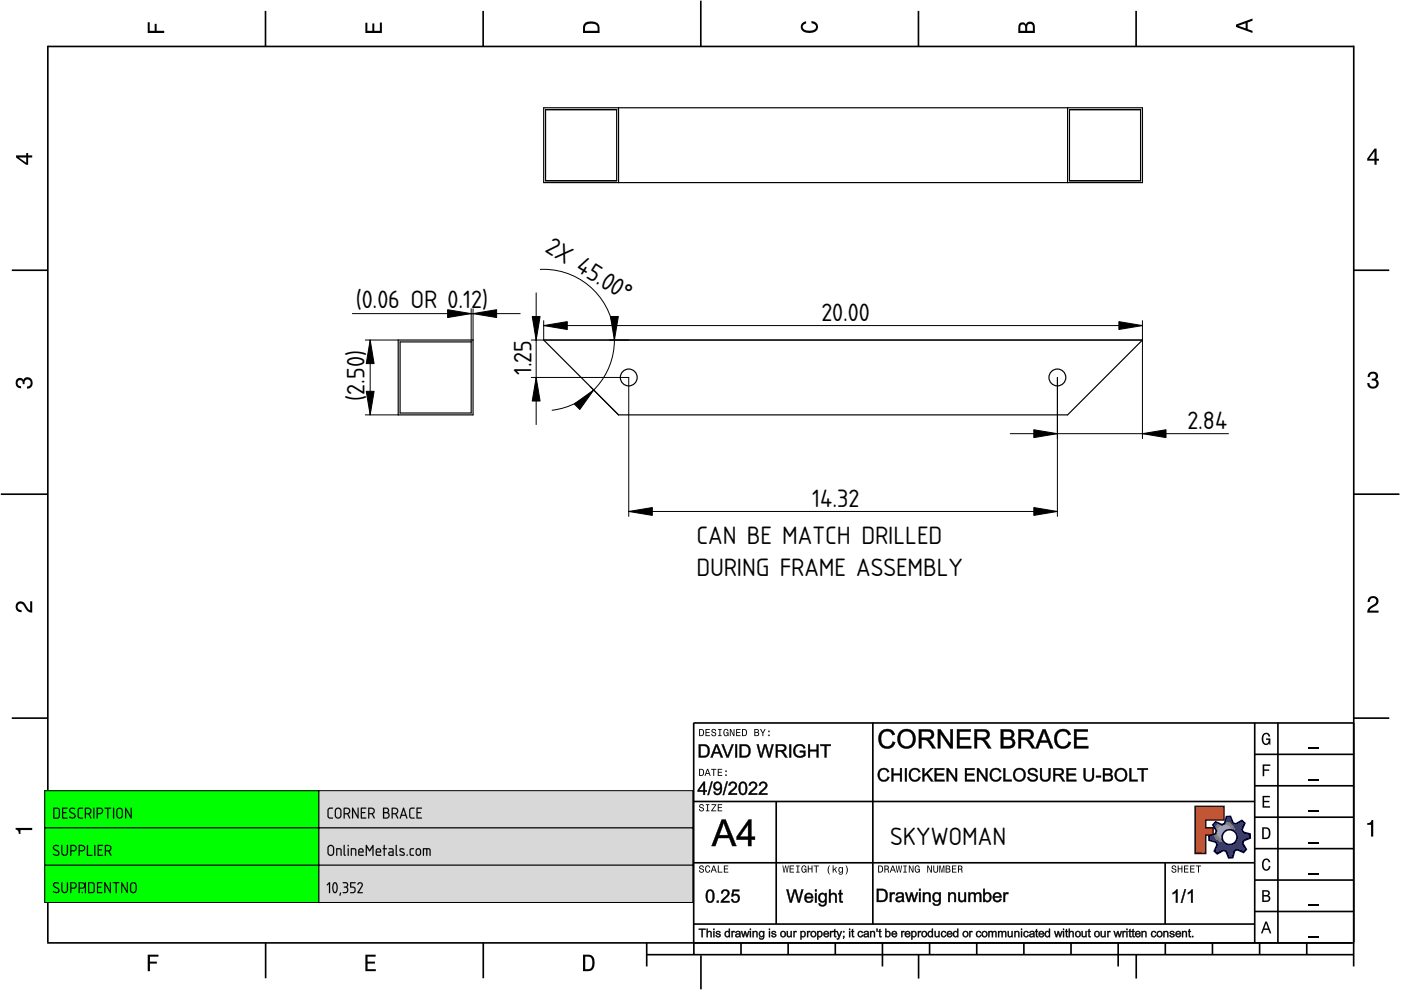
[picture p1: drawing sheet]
<svg xmlns="http://www.w3.org/2000/svg" width="297mm" height="210mm" viewBox="0 0 297 210" stroke-linecap="round" stroke-linejoin="round" font-family="sans-serif">
<defs><g id="words">
<g font-size="5">
<text x="115.4" y="53.3" transform="rotate(32 115.4 53.3)">2X 45.00°</text>
<text x="75.4" y="65.3">(0.06 OR 0.12)</text>
<text x="174.2" y="68">20.00</text>
<text x="112.7" y="79.6" transform="rotate(-90 112.7 79.6)">1.25</text>
<text x="77.3" y="85" transform="rotate(-90 77.3 85)">(2.50)</text>
<text x="251.7" y="90.9">2.84</text>
<text x="172.2" y="107.4">14.32</text>
<text x="147.7" y="115.4">CAN BE MATCH DRILLED</text>
<text x="147.7" y="122">DURING FRAME ASSEMBLY</text>
<text x="188.7" y="179.2">SKYWOMAN</text>
</g>
</g></defs>
<g fill="none" stroke="#000" stroke-width=".35">
<path d="M10.1 9.7v190.1M10.1 9.9h277M56.3 2.3v7.5M102.4 2.3v7.5M148.6 .1v9.8M194.7 2.3v7.5M240.9 2.3v7.5M287 9.7v195.2M2.5 57.3h7.5M287.1 57.3h7.4M.2 104.8h10M287 104.8h9.7"/>
<path d="M2.5 152.3h7.5M147 153.3h140.1M147.1 153.3v49.1M185.1 153.2v42.8M266 159.9h21M266 153.3v46.7M270.9 153.3v46.7M287.1 152.3h7.4M147 169.9h119M164.6 169.9v26M266 179.9h21M266 173.3h21"/>
<path d="M266 166.6h21M10 199.9h277.1M56.3 199.9v7.5M102.5 199.9v7.5M137.1 199.9v5M147 195.9h119M147 182.9h119M157.1 199.9v2.5M167.1 199.9v2.5M177.1 199.9v2.5M187.1 199.9v5M197.1 199.9v2.5"/>
<path d="M207.1 199.9v2.5M217.1 199.9v2.5M227.1 199.9v2.5M237.1 199.9v5M247 182.9v13M247.1 199.9v2.5M257.1 199.9v2.5M266 193.3h21M266 186.6h21M267.1 199.9v2.5M277.1 199.9v2.5M137.1 202.4h150"/>
<path d="M148.6 202.6v7.2M194.8 202.4v5.1M240.9 202.4v5.1"/>
</g>
<g fill="#000">
<path d="M31.3 4.7h.4v1.8h1.1v-1.4h.4v1.4h1.6v.5h-3.5z" fill-rule="evenodd"/>
<path d="M77.5 4.8h.4v1.7h1v-1.5h.5v1.5h1.1v-1.7h.5v2.2h-3.5z" fill-rule="evenodd"/>
<path d="M124.1 4.9a2.19 2.19 0 0 0-.5 2.1h3.5v-1.2a1.42 1.42 0 0 0-1.7-1.3zM124.3 5.2a2.14 2.14 0 0 1 2.3 .3l.1 1h-2.7l.1-1z" fill-rule="evenodd"/>
<path d="M170.1 4.9l.8-.4v.5a.7 .7 0 0 0-.7 .5 .7 .7 0 0 0 .3 .8 1.69 1.69 0 0 0 2.5-.6 .9 .9 0 0 0-.9-.8v-.5a1.24 1.24 0 0 1 1.3 1.1 1.24 1.24 0 0 1-1 1.4 2.22 2.22 0 0 1-2.5-.7l-.1-.5z" fill-rule="evenodd"/>
<path d="M216.1 5l-.2 .8v1.2h3.5v-1.3a.98 .98 0 0 0-.7-1.1 .98 .98 0 0 0-1.2 .6 .84 .84 0 0 0-1.4-.2zM216.4 5.3a.54 .54 0 0 1 .7-.1 .54 .54 0 0 1 .3 .6v.7h-1.1zM217.9 5.2a.62 .62 0 0 1 .7-.1 .62 .62 0 0 1 .4 .6v.8h-1.2z" fill-rule="evenodd"/>
<path d="M262.1 5.2v.5l3.5 1.3v-.5l-1.1-.3v-1.4l1.1-.4v-.5zM262.6 5.5l1.5-.6v1.1z" fill-rule="evenodd"/>
<path d="M3.4 32.9v.5l2.1 1.5h.5v-1.5h.8v-.5h-.8v-.5h-.4v.5zM4 33.4h1.6v1.1z" fill-rule="evenodd"/>
<path d="M291.4 31.5l-1.5 2.1v.5h1.5v.8h.5v-.8h.5v-.4h-.5v-2.2zM291.4 32.1v1.6h-1.1z" fill-rule="evenodd"/>
<path d="M3.6 80.4a.86 .86 0 0 1 1.4 .1 1.06 1.06 0 0 1 1.2-.5 1.06 1.06 0 0 1 .7 1.2 1.1 1.1 0 0 1-1.2 1.2v-.4a.71 .71 0 0 0 .8-1 .71 .71 0 0 0-1.3-.1v.6h-.4a.61 .61 0 0 0-.3-.8 .61 .61 0 0 0-.8 .2 .61 .61 0 0 0 .2 .8l.6 .2v.4a1.15 1.15 0 0 1-1.2-.6 1.15 1.15 0 0 1 .3-1.3z" fill-rule="evenodd"/>
<path d="M290.3 79.1a1.08 1.08 0 0 1 1.3-.2 1.08 1.08 0 0 1 .5 1.3l-.4 .2a1.06 1.06 0 0 1 .6 1.3 1.06 1.06 0 0 1-1.2 .7 1.1 1.1 0 0 1-1.2-1.2h.4a.71 .71 0 0 0 1 .8 .71 .71 0 0 0 .1-1.3h-.6v-.4a.61 .61 0 0 0 .8-.3 .61 .61 0 0 0-.2-.8 .61 .61 0 0 0-.8 .2l-.2 .5h-.4z" fill-rule="evenodd"/>
<path d="M3.6 127.8a1.22 1.22 0 0 1 2 .7l.4 .6 .4 .3v-1.9h.4v2.4a1.8 1.8 0 0 1-1.7-1.4 .71 .71 0 0 0-.9-.5 .71 .71 0 0 0-.5 .8 .71 .71 0 0 0 .9 .6v.4a1.18 1.18 0 0 1-1.2-.6 1.18 1.18 0 0 1 .2-1.4z" fill-rule="evenodd"/>
<path d="M290.3 126.7a1.18 1.18 0 0 1 1.9 .3 1.18 1.18 0 0 1-1 1.7l-.5 .3-.3 .5h1.9v.4h-2.4a1.8 1.8 0 0 1 1.4-1.7 .71 .71 0 0 0 .5-.9 .71 .71 0 0 0-.9-.5 .71 .71 0 0 0-.5 .8h-.4z" fill-rule="evenodd"/>
<path d="M148.2 154.6v1.5h.5a.77 .77 0 0 0 .6-.8 .77 .77 0 0 0-.6-.7zM148.4 154.8a.58 .58 0 0 1 .7 .5 .58 .58 0 0 1-.7 .6zM149.6 154.6v1.5h.9v-.2h-.7v-.5h.6v-.2h-.6v-.4h.7v-.2zM151 154.7a.53 .53 0 0 0 0 .6 .53 .53 0 0 0 .6 .2 .32 .32 0 0 1-.3 .5 .32 .32 0 0 1-.3-.4h-.2a.5 .5 0 0 0 .7 .5 .5 .5 0 0 0 .1-.8l-.4-.1a.28 .28 0 0 1-.1-.4 .28 .28 0 0 1 .4-.1 .28 .28 0 0 1 .1 .3h.2a.51 .51 0 0 0-.3-.4 .51 .51 0 0 0-.5 .1zM152.3 154.6v.2h.2v1.1h-.2v.2h.7v-.2h-.3v-1.1h.3v-.2zM153.5 154.7a.81 .81 0 0 0 .5 1.4l.3-.2 .2 .2v-.8h-.6v.1h.4l-.2 .5a.6 .6 0 0 1-.5-.6 .6 .6 0 0 1 .4-.6l.2 .3h.2l-.1-.3a.53 .53 0 0 0-.8 0zM154.7 154.6v1.5h.2v-1.3l.6 1.3h.2v-1.5h-.2v1.2l-.5-1.2zM156.1 154.6v1.5h.9v-.2h-.7v-.5h.6v-.2h-.6v-.4h.7v-.2zM157.3 154.6v1.5h.5a.77 .77 0 0 0 .6-.8 .77 .77 0 0 0-.6-.7zM157.5 154.8a.58 .58 0 0 1 .7 .5 .58 .58 0 0 1-.7 .6zM159.9 154.6v1.5h.6a.42 .42 0 0 0 .5-.3 .42 .42 0 0 0-.3-.5l.2-.2-.1-.4zM160.1 154.8h.3a.23 .23 0 0 1 .3 .2 .23 .23 0 0 1-.3 .2h-.3zM160.1 155.4h.4a.26 .26 0 0 1 .3 .2 .26 .26 0 0 1-.3 .3h-.4zM161.1 154.6l.5 .9v.6h.2v-.6l.5-.9h-.2l-.4 .7-.3-.7zM162.9 155.8v.3h.3v-.3zM162.9 154.9v.3h.3v-.3z" fill-rule="evenodd"/>
<path d="M267.8 155.7a.85 .85 0 0 1 .9-.3 .85 .85 0 0 1 .6 .8h-.3l-.1-.3a.49 .49 0 0 0-.4-.3 .49 .49 0 0 0-.5 .3 1.2 1.2 0 0 0 .4 1.8 .66 .66 0 0 0 .6-.8h-.6v-.3h.9v1.3h-.1l-.1-.3-.3 .3a.85 .85 0 0 1-1.2-.7v-1.1z" fill-rule="evenodd"/>
<path d="M3.3 175.5h3.5v.5h-2.5v.8h-.3a.77 .77 0 0 0-.7-.9z" fill-rule="evenodd"/>
<path d="M148.4 170.6a.53 .53 0 0 0 0 .6 .53 .53 0 0 0 .6 .2 .32 .32 0 0 1-.3 .5 .32 .32 0 0 1-.3-.4h-.2a.5 .5 0 0 0 .7 .6 .5 .5 0 0 0 .1-.9l-.4-.1a.28 .28 0 0 1-.1-.4 .28 .28 0 0 1 .4-.1 .28 .28 0 0 1 .1 .4h.2a.51 .51 0 0 0-.3-.5 .51 .51 0 0 0-.5 .1zM149.7 170.5v.2h.2v1.1h-.2v.2h.7v-.2h-.3v-1.1h.3v-.2zM150.8 170.5v.2h.8l-.8 1.3h1.1v-.2h-.9l.9-1.3zM152.2 170.5v1.5h.9v-.2h-.7v-.5h.6v-.2h-.6v-.4h.7v-.2z" fill-rule="evenodd"/>
<path d="M148.2 163v1.5h.5a.77 .77 0 0 0 .6-.7 .77 .77 0 0 0-.6-.8zM148.4 163.2a.57 .57 0 0 1 .7 .6 .57 .57 0 0 1-.7 .5zM149.9 163l-.5 1.5h.2l.1-.4h.6l.2 .4h.2l-.6-1.5zM150 163.2l.3 .7h-.5zM150.8 163v.2h.4v1.3h.2v-1.3h.5v-.2zM152.2 163v1.5h.9v-.2h-.7v-.5h.6v-.2h-.6v-.4h.7v-.2zM153.8 164.2v.3h.3v-.3zM153.8 163.4v.3h.3v-.3z" fill-rule="evenodd"/>
<path d="M253.4 171h6.1v2.8h-3.9v1.7h1.6v1.5h-1.6v4h-2.2z" fill-rule="evenodd"/>
<path d="M257.7 174.3l-.5 .6 .7 1.3-.2 .6-1.4 .5v.9l1.5 .4 .3 .5-.7 1.4 .7 .5 1.3-.7 .6 .2 .5 1.4 .9-.1 .3-1.4 .6-.3 1.4 .6 .5-.6-.7-1.3 .2-.6 1.4-.5-.1-.9-1.4-.4-.3-.5 .6-1.4-.6-.6-1.3 .8-.6-.2-.5-1.4h-.9l-.4 1.5-.5 .2zM259.1 177.5a1.6 1.6 0 0 1 3.2 0 1.6 1.6 0 0 1-3.2 0z" fill-rule="evenodd"/>
<path d="M267.7 168.7h1.5v.3h-1.2v.8h1.1v.3h-1.1v.8h1.3v.3h-1.6z" fill-rule="evenodd"/>
<path d="M267.7 162.1h1.6v.3h-1.3v.7h1.1v.3h-1.1v1.2h-.3z" fill-rule="evenodd"/>
<path d="M267.6 175.4v2.5h.8a1.37 1.37 0 0 0 .7-2.2 1.56 1.56 0 0 0-1.5-.3zM267.9 175.7a.98 .98 0 0 1 1.2 .7 .98 .98 0 0 1-.7 1.2h-.5z" fill-rule="evenodd"/>
<path d="M289.9 174.5a.77 .77 0 0 0 .9-.6h.4v3.5h-.5v-2.5h-.8z" fill-rule="evenodd"/>
<path d="M148.4 183.6a.53 .53 0 0 0 0 .6 .53 .53 0 0 0 .6 .2 .32 .32 0 0 1-.3 .5 .32 .32 0 0 1-.3-.4h-.2a.5 .5 0 0 0 .7 .6 .5 .5 0 0 0 .1-.9l-.4-.1a.28 .28 0 0 1-.1-.4 .28 .28 0 0 1 .4-.1 .28 .28 0 0 1 .1 .4h.2a.51 .51 0 0 0-.3-.5 .51 .51 0 0 0-.5 .1zM149.6 183.7l-.1 .2a.67 .67 0 0 0 .1 .9 .67 .67 0 0 0 .8 .1l.2-.4h-.2l-.2 .3a.6 .6 0 0 1-.5-.5 .6 .6 0 0 1 .4-.6l.3 .3h.2l-.2-.4a.5 .5 0 0 0-.8 .1zM151.2 183.5l-.5 1.5h.2l.1-.4h.6l.2 .4h.2l-.6-1.5zM151.3 183.7l.3 .7h-.5zM152.2 183.5v1.5h1v-.2h-.8v-1.3zM153.5 183.5v1.5h.9v-.2h-.7v-.5h.6v-.2h-.6v-.4h.7v-.2z" fill-rule="evenodd"/>
<path d="M165.9 183.5l.3 1.5h.1l.3-1.3 .2 1.3h.2l.2-1.5h-.1l-.2 1.3-.2-1.3h-.2l-.2 1.3-.2-1.3zM167.4 183.5v1.5h1v-.2h-.8v-.5h.7v-.2h-.7v-.4h.7v-.2zM168.8 183.5v.2h.3v1.1h-.3v.2h.7v-.2h-.2v-1.1h.2v-.2zM170.1 183.7a.82 .82 0 0 0 .5 1.3l.3-.2 .1 .2v-.8h-.5v.2h.3l-.2 .4a.6 .6 0 0 1-.5-.5 .6 .6 0 0 1 .5-.6l.2 .3h.2l-.2-.4a.53 .53 0 0 0-.7 .1zM171.3 183.5v1.5h.2v-.7h.6v.7h.2v-1.5h-.2v.6h-.6v-.6zM172.5 183.5v.2h.5v1.3h.2v-1.3h.4v-.2zM175.8 183.5a1.35 1.35 0 0 0 .2 1.9 1.84 1.84 0 0 1 0-1.9zM176.5 183.5v1.5h.2v-.4l.2-.2 .4 .6h.2l-.4-.7 .4-.5h-.2l-.6 .6v-.9zM177.9 184a.59 .59 0 0 0-.2 .7 .59 .59 0 0 0 .7 .3l.1-.2a.31 .31 0 0 1-.1 .5 .31 .31 0 0 1-.4-.2h-.2a.47 .47 0 0 0 .5 .4 .47 .47 0 0 0 .4-.5v-1.2h-.2v.2l-.3-.2zM178 184.1l.1-.1a.42 .42 0 0 1 .4 .4 .42 .42 0 0 1-.4 .5l-.1-.3zM179.3 183.5a1.85 1.85 0 0 1 0 1.9 1.22 1.22 0 0 0 0-1.9z" fill-rule="evenodd"/>
<path d="M186.2 183.5v1.5h.5a.77 .77 0 0 0 .6-.7 .77 .77 0 0 0-.6-.8zM186.4 183.7a.58 .58 0 0 1 .6 .6 .58 .58 0 0 1-.6 .5zM187.5 183.5v1.5h.2v-.6a.45 .45 0 0 1 .5 .1 .45 .45 0 0 1 .1 .5h.2l-.2-.7a.42 .42 0 0 0 .1-.5 .42 .42 0 0 0-.4-.3zM187.7 183.7h.2a.26 .26 0 0 1 .4 .3 .26 .26 0 0 1-.4 .2h-.2zM189.2 183.5l-.6 1.5h.2l.2-.4h.6l.1 .4h.2l-.5-1.5zM189.3 183.7l.2 .7h-.4zM189.9 183.5l.3 1.5h.2l.2-1.3 .2 1.3h.2l.3-1.5h-.2l-.2 1.3-.2-1.3h-.2l-.2 1.3-.2-1.3zM191.5 183.5v.2h.3v1.1h-.3v.2h.8v-.2h-.3v-1.1h.3v-.2zM192.7 183.5v1.5h.2v-1.2l.5 1.2h.3v-1.5h-.2v1.2l-.6-1.2zM194.1 183.7a.81 .81 0 0 0 .5 1.3l.3-.2 .1 .2v-.8h-.5v.2h.3l-.2 .4a.6 .6 0 0 1-.5-.5 .6 .6 0 0 1 .5-.6l.2 .3h.2l-.2-.4a.53 .53 0 0 0-.7 .1zM196.6 183.5v1.5h.2v-1.2l.6 1.2h.2v-1.5h-.2v1.2l-.6-1.2zM197.9 183.5v.9a.52 .52 0 0 0 .5 .6 .52 .52 0 0 0 .5-.6v-.9h-.2v.9a.33 .33 0 0 1-.3 .5 .33 .33 0 0 1-.3-.5v-.9zM199.2 183.5v1.5h.1v-1.4l.3 1.4h.2l.3-1.4v1.4h.1v-1.5h-.2l-.3 1.3-.3-1.3zM200.5 183.5v1.5h.6a.42 .42 0 0 0 .4-.3 .42 .42 0 0 0-.2-.5l.2-.2-.1-.4zM200.7 183.7h.3a.23 .23 0 0 1 .3 .2 .23 .23 0 0 1-.3 .2h-.3zM200.7 184.3h.3a.26 .26 0 0 1 .3 .3 .26 .26 0 0 1-.3 .2h-.3zM201.8 183.5v1.5h1v-.2h-.8v-.5h.7v-.2h-.7v-.4h.8v-.2zM203.1 183.5v1.5h.2v-.6a.45 .45 0 0 1 .5 .1 .45 .45 0 0 1 .1 .5h.2l-.2-.7a.42 .42 0 0 0 .1-.5 .42 .42 0 0 0-.4-.3zM203.3 183.7h.3a.26 .26 0 0 1 .3 .3 .26 .26 0 0 1-.4 .2h-.2z" fill-rule="evenodd"/>
<path d="M248.5 183.6a.53 .53 0 0 0 0 .6 .53 .53 0 0 0 .6 .2 .32 .32 0 0 1-.2 .5 .32 .32 0 0 1-.3-.4h-.2a.5 .5 0 0 0 .6 .6 .5 .5 0 0 0 .2-.9l-.4-.1a.28 .28 0 0 1-.1-.4 .28 .28 0 0 1 .3-.1 .28 .28 0 0 1 .2 .4h.2a.51 .51 0 0 0-.3-.5 .51 .51 0 0 0-.6 .1zM249.7 183.5v1.5h.2v-.7h.6v.7h.2v-1.5h-.2v.6h-.6v-.6zM251 183.5v1.5h1v-.2h-.8v-.5h.7v-.2h-.7v-.4h.8v-.2zM252.3 183.5v1.5h1v-.2h-.8v-.5h.7v-.2h-.7v-.4h.8v-.2zM253.5 183.5v.2h.5v1.3h.2v-1.3h.5v-.2z" fill-rule="evenodd"/>
<path d="M268.3 195.4l-1 2.5h.4l.2-.7h1l.3 .7h.3l-.9-2.5zM268.4 195.8l.4 1.1h-.7z" fill-rule="evenodd"/>
<path d="M267.6 188.7v2.5h1a.7 .7 0 0 0 .7-.5 .7 .7 0 0 0-.4-.8 .61 .61 0 0 0 .3-.8 .61 .61 0 0 0-.7-.4zM267.9 189h.6a.38 .38 0 0 1 .4 .4 .38 .38 0 0 1-.5 .4h-.5zM267.9 190.1h.6a.44 .44 0 0 1 .5 .4 .44 .44 0 0 1-.5 .4h-.6z" fill-rule="evenodd"/>
<path d="M267.8 182.3a.85 .85 0 0 1 .9-.3 .85 .85 0 0 1 .6 .8h-.3l-.1-.2a.47 .47 0 0 0-.4-.3 .47 .47 0 0 0-.4 .3 1.21 1.21 0 0 0 .4 1.7 .64 .64 0 0 0 .5-.7h.4a.89 .89 0 0 1-.8 1 .89 .89 0 0 1-1-.7v-1.1z" fill-rule="evenodd"/>
<path d="M31.3 202.4h2.3v.4h-1.8v1.1h1.5v.4h-1.5v1.6h-.5z" fill-rule="evenodd"/>
<path d="M77.5 202.4h2.1v.4h-1.7v1.1h1.6v.4h-1.6v1.2h1.8v.4h-2.2z" fill-rule="evenodd"/>
<path d="M123.6 202.4v3.5h1.2a1.42 1.42 0 0 0 1.3-1.7 1.38 1.38 0 0 0-1.3-1.8zM124.1 202.8l1 .1a1.89 1.89 0 0 1 0 2.5l-1 .1z" fill-rule="evenodd"/>
</g>
<path d="M277.3 158.6h2.2M277.3 178.6h2.2M277.3 172h2.2M277.3 165.3h2.2M277.3 198.6h2.2M277.3 192h2.2M277.3 185.3h2.2" fill="none" stroke="#000" stroke-width=".25"/>
<g fill="#000">
<path d="M186.8 155.1a1.76 1.76 0 0 1 2.9 .6l-.5 .2a1.26 1.26 0 0 0-1.6-.8 1.26 1.26 0 0 0-.8 1.5 1.28 1.28 0 0 0 .9 1.6 1.28 1.28 0 0 0 1.6-1l.5 .2a1.85 1.85 0 0 1-2.3 1.2 1.85 1.85 0 0 1-1.2-2.3zM190.8 155.1a2.04 2.04 0 0 1 3.2 .7 2.04 2.04 0 0 1-1.5 2.9 2.09 2.09 0 0 1-2.1-1.2 2.09 2.09 0 0 1 .4-2.4zM191.2 155.4a1.65 1.65 0 0 0-.3 1.9 1.65 1.65 0 0 0 1.6 .9 1.67 1.67 0 0 0 1.1-1.7 1.67 1.67 0 0 0-1.4-1.5zM194.8 154.6h1.8a1.12 1.12 0 0 1 1.4 1 1.12 1.12 0 0 1-1.1 1.2l.6 .6 .9 1.3h-.7l-.5-.9a1.34 1.34 0 0 0-1.2-.9h-.6v1.8h-.6zM195.4 155.1v1.3h1.1a.7 .7 0 0 0 1-.6 .7 .7 0 0 0-.9-.7zM198.9 154.6h.5l2.1 3.2v-3.2h.5v4.1h-.5l-2.1-3.2v3.2h-.5zM202.9 154.6h2.9v.5h-2.4v1.2h2.3v.5h-2.3v1.4h2.5v.5h-3zM206.6 154.6h1.8a1.12 1.12 0 0 1 1.4 1 1.12 1.12 0 0 1-1.1 1.2l.6 .6 .9 1.3h-.7l-.5-.9a1.34 1.34 0 0 0-1.2-.9h-.7v1.8h-.5zM207.1 155.1v1.3h1.2a.7 .7 0 0 0 1-.6 .7 .7 0 0 0-.9-.7zM212.2 154.6h1.5a1.02 1.02 0 0 1 1.2 .6 1.02 1.02 0 0 1-.4 1.3 1.13 1.13 0 0 1 .6 1.4 1.13 1.13 0 0 1-1.4 .8h-1.5zM212.7 155.1v1.2h.9a.67 .67 0 0 0 .9-.6 .67 .67 0 0 0-1-.6zM212.7 156.8v1.4h1a.74 .74 0 0 0 1-.8 .74 .74 0 0 0-1-.6zM215.9 154.6h1.8a1.12 1.12 0 0 1 1.4 1 1.12 1.12 0 0 1-1.1 1.2l.6 .6 .9 1.3h-.7l-.5-.9a1.34 1.34 0 0 0-1.2-.9h-.6v1.8h-.6zM216.5 155.1v1.3h1.1a.7 .7 0 0 0 1-.6 .7 .7 0 0 0-.9-.7zM221.1 154.6h.5l1.7 4.1h-.6l-.5-1.3h-1.7l-.4 1.3h-.6zM221.3 155.1l-.6 1.9h1.3zM224.1 155.1a1.76 1.76 0 0 1 2.9 .6l-.5 .2a1.26 1.26 0 0 0-1.6-.8 1.26 1.26 0 0 0-.8 1.5 1.28 1.28 0 0 0 .9 1.6 1.28 1.28 0 0 0 1.5-1l.6 .2a1.85 1.85 0 0 1-2.3 1.2 1.85 1.85 0 0 1-1.3-2.3zM227.7 154.6h2.9v.5h-2.3v1.2h2.2v.5h-2.2v1.4h2.4v.5h-3z"/>
<path d="M186.8 155.1a1.8 1.8 0 0 1 3 .7l-.6 .1a1.24 1.24 0 0 0-1.5-.8 1.24 1.24 0 0 0-.9 1.5 1.24 1.24 0 0 0 .9 1.6 1.24 1.24 0 0 0 1.5-1l.6 .1a1.84 1.84 0 0 1-2.1 1.4 1.84 1.84 0 0 1-1.5-2.1l.1-.8zM186.9 155a2.16 2.16 0 0 0 .9 3.7 1.63 1.63 0 0 0 2-1.3l-.5-.2a1.3 1.3 0 0 1-1.6 1.1 1.3 1.3 0 0 1-.9-1.7 1.3 1.3 0 0 1 .8-1.5 1.3 1.3 0 0 1 1.6 .8l.5-.2a1.74 1.74 0 0 0-2.8-.7zM190.8 155.1a2.08 2.08 0 0 1 3.2 .7 2.08 2.08 0 0 1-1.5 3 2.13 2.13 0 0 1-2.2-1.3 2.13 2.13 0 0 1 .5-2.4zM190.9 155.2a2.03 2.03 0 0 0-.4 2.5 2.03 2.03 0 0 0 2.4 .8 2.01 2.01 0 0 0 1-2.8 2.01 2.01 0 0 0-3-.5zM191.3 155.4a1.61 1.61 0 0 0-.4 1.8 1.61 1.61 0 0 0 1.6 1 1.63 1.63 0 0 0 1-1.7 1.63 1.63 0 0 0-1.3-1.4zM191.2 155.4a1.48 1.48 0 0 1 1.8-.1 1.48 1.48 0 0 1 .6 1.7 1.45 1.45 0 0 1-1.8 1.3 1.45 1.45 0 0 1-1-2zM194.8 154.6h1.8a1.14 1.14 0 0 1 1.5 .9 1.14 1.14 0 0 1-1.2 1.3l.7 .5 .8 1.4h-.7l-.5-.9-.9-.9h-.9v1.8h-.6zM194.8 154.6v4.1h.6l-.1-1.9 1.2 .2 1.2 1.7h.7l-1.2-1.7-.4-.2a1.09 1.09 0 0 0 1.2-1.2 1.09 1.09 0 0 0-1.4-.9zM195.4 155.1v1.3h1.1a.66 .66 0 0 0 .9-.6 .66 .66 0 0 0-.8-.7zM195.3 155h1.3a.74 .74 0 0 1 .9 .8 .74 .74 0 0 1-1 .7h-1.2zM198.8 154.6h.6l2.1 3.2v-3.2h.6v4.1h-.7l-2-3.2v3.2h-.6zM198.9 154.6v4.1h.5l-.1-3.3 2.2 3.3h.5v-4.1h-.5v3.3l-2.1-3.3zM202.9 154.6h3v.6l-2.5-.1v1.2h2.3v.6l-2.3-.1v1.4l2.5-.1v.6h-3zM202.9 154.6v4.1h3v-.5h-2.5v-1.4h2.3v-.5l-2.3 .1v-1.3h2.4v-.5zM206.6 154.6h1.8a1.14 1.14 0 0 1 1.5 .9 1.14 1.14 0 0 1-1.2 1.3l.6 .5 .9 1.4h-.7l-.5-.9-.9-.9h-1l.1 1.8h-.6zM206.6 154.6v4.1h.5v-1.9l1.2 .2 1.2 1.7h.7l-1.2-1.7-.4-.2a1.09 1.09 0 0 0 1.2-1.2 1.09 1.09 0 0 0-1.4-.9zM207.1 155.1v1.3h1.2a.66 .66 0 0 0 .9-.6 .66 .66 0 0 0-.8-.7zM207.1 155h1.3a.74 .74 0 0 1 .9 .8 .74 .74 0 0 1-1 .7h-1.2zM212.2 154.6h1.5a1.04 1.04 0 0 1 1.3 .6 1.04 1.04 0 0 1-.5 1.3 1.1 1.1 0 0 1 .7 1.2 1.1 1.1 0 0 1-1 1h-2zM212.2 154.6v4.1l1.5-.1a1.09 1.09 0 0 0 1.4-.7 1.09 1.09 0 0 0-.7-1.4 .98 .98 0 0 0 .5-1.2 .98 .98 0 0 0-1.2-.6zM212.7 155.1v1.2h.9a.63 .63 0 0 0 .9-.6 .63 .63 0 0 0-1-.5zM212.7 155.1h.8a.69 .69 0 0 1 1 .3 .69 .69 0 0 1-.4 .9l-1.4 .1zM212.7 156.8v1.4l1-.1a.7 .7 0 0 0 .9-.7 .7 .7 0 0 0-.9-.6zM212.7 156.8h1a.74 .74 0 0 1 1 .4 .74 .74 0 0 1-.6 1h-1.4zM215.9 154.6h1.8a1.14 1.14 0 0 1 1.5 .9 1.14 1.14 0 0 1-1.2 1.3l.7 .5 .8 1.4h-.7l-.5-.9-.9-.9h-.9v1.8h-.6zM215.9 154.6v4.1h.6l-.1-1.9 1.2 .2 1.2 1.7h.7l-1.2-1.7-.4-.2a1.09 1.09 0 0 0 1.2-1.2 1.09 1.09 0 0 0-1.4-.9zM216.5 155.1v1.3h1.1a.66 .66 0 0 0 .9-.6 .66 .66 0 0 0-.8-.7zM216.4 155h1.3a.74 .74 0 0 1 .9 .8 .74 .74 0 0 1-1 .7h-1.2zM221 154.6h.7l1.6 4.1h-.7l-.4-1.3h-1.7l-.4 1.3h-.6zM221.1 154.6l-1.6 4.1h.6l.4-1.3h1.7l.5 1.3h.6l-1.7-4.1zM221.3 155.1v.5l-.6 1.4h1.3zM221.3 155.1l.8 1.9h-1.5zM224 155.1a1.8 1.8 0 0 1 3.1 .7l-.6 .1a1.24 1.24 0 0 0-1.5-.8 1.24 1.24 0 0 0-.9 1.5 1.24 1.24 0 0 0 .9 1.6 1.24 1.24 0 0 0 1.5-1l.6 .1a1.84 1.84 0 0 1-2.2 1.4 1.84 1.84 0 0 1-1.4-2.1l.1-.8zM224.2 155a2.16 2.16 0 0 0 .9 3.7 1.63 1.63 0 0 0 1.9-1.3l-.5-.2a1.3 1.3 0 0 1-1.5 1.1 1.3 1.3 0 0 1-1-1.7 1.3 1.3 0 0 1 .9-1.5 1.3 1.3 0 0 1 1.6 .8l.5-.2a1.74 1.74 0 0 0-2.8-.7zM227.7 154.6h3v.6l-2.4-.1v1.2h2.2v.6l-2.2-.1v1.4l2.5-.1v.6h-3.1zM227.7 154.6v4.1h3v-.5h-2.5v-1.4h2.3v-.5l-2.3 .1v-1.3h2.4v-.5z"/>
<path d="M148.1 157.8h1.4l.5 .3a1.41 1.41 0 0 1 .5 1.5 1.17 1.17 0 0 1-1.3 1h-1.1zM148.2 157.8v2.8h1a1.42 1.42 0 0 0 1.2-1 1.42 1.42 0 0 0-.4-1.5l-.5-.2zM148.5 158.2v2.1l.6-.1a1.08 1.08 0 0 0 1-.8 1.08 1.08 0 0 0-.5-1.1zM148.5 158.1h.6a1.13 1.13 0 0 1 1 1 1.13 1.13 0 0 1-.7 1.2h-.9zM151.7 157.8h.5l1.1 2.8h-.5l-.3-.8h-1.1l-.3 .8h-.5zM151.7 157.8l-1 2.8h.4l.2-.9h1.2l.3 .9h.5l-1.2-2.8zM151.9 158.1l-.4 1.4h.9zM151.9 158.1l.6 1.4h-1.1zM152.9 157.8h.5l.9 2.5 .8-2.5h.5l-1.1 2.8h-.5zM153 157.8l1.1 2.8h.3l1.1-2.8h-.3l-.9 2.7-.9-2.7zM155.9 157.8h.4v2.8h-.4zM155.9 157.8v2.8h.4v-2.8zM156.8 157.8h1.3l.6 .3a1.41 1.41 0 0 1 .4 1.5 1.17 1.17 0 0 1-1.3 1h-1zM156.8 157.8v2.8h1a1.42 1.42 0 0 0 1.2-1 1.42 1.42 0 0 0-.3-1.5l-.6-.2zM157.2 158.2v2.1l.6-.1a1.08 1.08 0 0 0 .9-.8 1.08 1.08 0 0 0-.5-1.1zM157.2 158.1h.6a1.13 1.13 0 0 1 1 1 1.13 1.13 0 0 1-.7 1.2h-.9zM160.4 157.8h.5l.5 2.4 .6-2.4h.5l.6 2.4 .5-2.4h.5l-.8 2.8h-.4l-.7-2.4-.6 2.4h-.4zM160.4 157.8l.8 2.8h.4l.6-2.4 .7 2.4h.4l.7-2.8h-.4l-.5 2.4-.6-2.4h-.5l-.6 2.4-.6-2.4zM164.5 157.8h1.2a.79 .79 0 0 1 1 .6 .79 .79 0 0 1-.8 .9l.4 .3 .7 1h-.5l-1-1.2h-.6v1.2h-.4zM164.5 157.8v2.8h.4l-.1-1.3 .9 .1 .8 1.2h.4l-.7-1.1-.4-.2a.74 .74 0 0 0 .9-.7 .74 .74 0 0 0-1-.7zM164.9 158.1v1l.8-.1a.45 .45 0 0 0 .6-.3 .45 .45 0 0 0-.6-.5zM164.8 158.1h.9a.53 .53 0 0 1 .7 .6 .53 .53 0 0 1-.7 .4h-.9zM167.3 157.8h.5v2.8h-.5zM167.4 157.8v2.8h.3v-2.8zM168.6 158.1a1.24 1.24 0 0 1 2.1 .5l-.3 .1a.93 .93 0 0 0-.8-.6 .93 .93 0 0 0-.9 .5v.1a1.07 1.07 0 0 0 .2 1.4 1.07 1.07 0 0 0 1.5-.1v-.5l-.9 .1v-.5h1.3v1.1a1.54 1.54 0 0 1-2.2 .1 1.54 1.54 0 0 1 0-2.2zM168.7 158.1a1.46 1.46 0 0 0-.1 2.1 1.46 1.46 0 0 0 2.1 0l.1-1h-1.2v.3h.8v.5a1.13 1.13 0 0 1-1.9-.6 1.13 1.13 0 0 1 1.6-1.2l.3 .5 .3-.1a1.2 1.2 0 0 0-2-.5zM171.3 157.8h.5v1.2h1.4l-.1-1.2h.5v2.8h-.5v-1.3h-1.4l.1 1.3h-.5zM171.3 157.8v2.8h.4v-1.3h1.5v1.3h.3v-2.8h-.3v1.2h-1.5v-1.2zM173.9 157.8h2.3v.4h-1l.1 2.4h-.5v-2.4h-.9zM173.9 157.8v.4l1-.1-.1 2.5h.4v-2.5l.9 .1v-.4z"/>
<path d="M148.2 157.8h.9a1.41 1.41 0 0 1 1.4 1.3 1.41 1.41 0 0 1-1 1.5h-1.3zM148.5 158.2v2.1h.6a1.06 1.06 0 0 0 1-1.1 1.06 1.06 0 0 0-1-1zM151.7 157.8h.4l1.2 2.8h-.5l-.3-.8h-1.1l-.3 .8h-.4zM151.9 158.1l-.4 1.4h.9zM153 157.8h.4l.9 2.5 .9-2.5h.3l-1.1 2.8h-.3zM155.9 157.8h.4v2.8h-.4zM156.8 157.8h1a1.41 1.41 0 0 1 1.3 1.3 1.41 1.41 0 0 1-1 1.5h-1.3zM157.2 158.2v2.1h.6a1.06 1.06 0 0 0 .9-1.1 1.06 1.06 0 0 0-.9-1zM160.4 157.8h.4l.6 2.4 .6-2.4h.5l.6 2.4 .5-2.4h.4l-.7 2.8h-.4l-.7-2.4-.6 2.4h-.4zM164.5 157.8h1.2a.77 .77 0 0 1 1 .7 .77 .77 0 0 1-.8 .8l1 1.3h-.4l-.7-1.1-.5-.1h-.4v1.2h-.4zM164.9 158.1v1h.8a.48 .48 0 0 0 .6-.4 .48 .48 0 0 0-.6-.6zM167.4 157.8h.3v2.8h-.3zM168.7 158.1a1.27 1.27 0 0 1 2 .5l-.3 .1a1 1 0 0 0-1.4-.5 1 1 0 0 0-.4 1.4 1.1 1.1 0 0 0 1.8 .4v-.5h-.8v-.3h1.2v1a1.5 1.5 0 0 1-2.2 .1 1.5 1.5 0 0 1 .1-2.2zM171.3 157.8h.4v1.2h1.5v-1.2h.3v2.8h-.3v-1.3h-1.5v1.3h-.4zM173.9 157.8h2.2v.4h-.9v2.4h-.4v-2.4h-.9z"/>
<path d="M149.2 165.7h.3v1.8h.4v.4h-.4v.7h-.4v-.7h-1.2v-.4zM149.2 165.7l-1.3 1.8v.4l1.3-.1-.1 .7h.4l-.1-.7 .4 .1v-.4l-.4 .1 .1-1.9zM149.1 166.3l-.8 1.3 .8-.1zM149.2 166.2v1.4h-1zM150.8 165.7h.3l-.8 2.9h-.3zM150.8 165.7l-.7 2.9h.2l.8-2.9zM151.5 166a1.03 1.03 0 0 1 1.2-.1 1.03 1.03 0 0 1 .4 1.2 1.14 1.14 0 0 1-.3 1.1 1.14 1.14 0 0 1-1.1 .3l-.3-.2-.2-.5h.5a.54 .54 0 0 0 .6 .4 .54 .54 0 0 0 .4-.7v-.3a.82 .82 0 0 1-1 .4 .82 .82 0 0 1-.5-.9zM151.5 166a.83 .83 0 0 0 0 1.3 .83 .83 0 0 0 1.3-.2v.2a.71 .71 0 0 1-.3 .8 .71 .71 0 0 1-.9 0v-.3l-.3 .1a.89 .89 0 0 0 1.1 .6 .89 .89 0 0 0 .6-1.1 1.12 1.12 0 0 0-1.1-1.6zM151.5 166.6a.55 .55 0 0 0 1.1 0 .55 .55 0 0 0-1.1 0zM151.5 166.7a.64 .64 0 0 1 1.2 0 .64 .64 0 0 1-1.2 0zM154 165.7h.4l-.9 2.9h-.3zM154 165.7l-.7 2.9h.2l.8-2.9zM154.7 165.9a.95 .95 0 0 1 1.5 .2 .95 .95 0 0 1-.5 1.4l-.8 .7h1.4v.4h-1.9l.2-.7 1-.9a.51 .51 0 0 0 .3-.6 .51 .51 0 0 0-.6-.3 .51 .51 0 0 0-.4 .5h-.5zM154.8 166l-.3 .5 .3 .1a.58 .58 0 0 1 .9-.5 .58 .58 0 0 1-.1 1l-.9 .8-.3 .6h1.9v-.3h-1.5l.6-.6a1.03 1.03 0 0 0 .4-1.7l-.7-.1zM157 165.9a1.03 1.03 0 0 1 1.2 .1 1.03 1.03 0 0 1 .3 1.2 1.05 1.05 0 0 1-.3 1.1 1.05 1.05 0 0 1-1.2 .2 2.15 2.15 0 0 1 0-2.6zM157 165.9a2.28 2.28 0 0 0-.1 2.4 .89 .89 0 0 0 1 .1 .89 .89 0 0 0 .5-.9 1.19 1.19 0 0 0-1.1-1.7zM157.1 166.2a2.18 2.18 0 0 0 .3 2h.2a1.71 1.71 0 0 0 0-2.1zM157.2 166.1l.5-.1a1.73 1.73 0 0 1 0 2.3h-.4a1.87 1.87 0 0 1-.1-2.2zM159 165.9a.95 .95 0 0 1 1.5 .2 .95 .95 0 0 1-.5 1.4l-.8 .7h1.4v.4h-1.9l.2-.7 1-.9a.51 .51 0 0 0 .3-.6 .51 .51 0 0 0-.6-.3 .51 .51 0 0 0-.4 .5h-.5zM159.1 166l-.3 .5 .3 .1a.58 .58 0 0 1 .9-.5 .58 .58 0 0 1-.1 1l-.9 .8-.3 .6h1.8v-.3h-1.4l.6-.6a1.03 1.03 0 0 0 .4-1.7l-.7-.1zM161.2 165.9a.95 .95 0 0 1 1.4 .2 .95 .95 0 0 1-.5 1.4l-.8 .7h1.4v.4h-1.9l.3-.7 .9-.9a.51 .51 0 0 0 .3-.6 .51 .51 0 0 0-.6-.3 .51 .51 0 0 0-.4 .5h-.4zM161.2 166l-.3 .5 .4 .1a.58 .58 0 0 1 .9-.5 .58 .58 0 0 1-.1 1l-1 .8-.3 .6h1.9v-.3h-1.5l.6-.6a1.03 1.03 0 0 0 .5-1.7l-.7-.1z"/>
<path d="M149.2 165.7h.3v1.8h.3v.4h-.3v.6h-.4v-.6h-1.2v-.4zM149.1 166.3l-.8 1.2h.8zM150.8 165.7h.3l-.8 2.9h-.3zM151.5 166a.99 .99 0 0 1 1.2-.1 .99 .99 0 0 1 .4 1.2 1.1 1.1 0 0 1-.3 1.1 1.1 1.1 0 0 1-1.1 .3l-.4-.6 .3-.1a.58 .58 0 0 0 .8 .4 .58 .58 0 0 0 .3-.7v-.3a.88 .88 0 0 1-1.3 .1 .88 .88 0 0 1 .1-1.3zM151.5 166.7a.6 .6 0 0 0 1.2 0 .6 .6 0 0 0-1.2 0zM154 165.7h.3l-.8 2.9h-.3zM154.8 165.9a.91 .91 0 0 1 1.4 .2 .91 .91 0 0 1-.6 1.4l-.7 .7h1.4v.3h-1.9a3.2 3.2 0 0 1 1.3-1.6 .53 .53 0 0 0-.2-.9 .53 .53 0 0 0-.7 .6l-.3-.1zM157 165.9a.99 .99 0 0 1 1.2 .1 .99 .99 0 0 1 .2 1.2 1.01 1.01 0 0 1-.2 1.1 1.01 1.01 0 0 1-1.1 .1 2.12 2.12 0 0 1-.1-2.5zM157.2 166.1a1.88 1.88 0 0 0 .2 2.2h.3a1.72 1.72 0 0 0 0-2.3zM159 165.9a.91 .91 0 0 1 1.4 .2 .91 .91 0 0 1-.5 1.4l-.7 .7h1.3v.3h-1.8a3.2 3.2 0 0 1 1.3-1.6 .53 .53 0 0 0-.2-.9 .53 .53 0 0 0-.7 .6l-.3-.1zM161.2 165.9a.91 .91 0 0 1 1.4 .2 .91 .91 0 0 1-.5 1.4l-.8 .7h1.4v.3h-1.9a3.2 3.2 0 0 1 1.4-1.6 .53 .53 0 0 0-.2-.9 .53 .53 0 0 0-.7 .6l-.4-.1z"/>
<path d="M153 173.7h.9l2.3 5.7h-1l-.6-1.7h-2.3l-.6 1.7h-.9zM153 173.8l-2.1 5.6h.8l.5-1.8h2.5l.6 1.8h.8l-2.3-5.6zM153.4 174.4l-.2 .8-.7 1.9h1.9zM153.4 174.3l1.1 2.8h-2.1zM158.7 173.7h.6v3.7h.8v.7l-.8-.1v1.4h-.7v-1.4l-2.5 .1v-.7zM158.7 173.8l-2.5 3.6v.6h2.5l-.1 1.4h.7v-1.4h.8v-.6h-.8v-3.6zM158.6 174.9l-1.7 2.5h1.7zM158.7 174.7v2.7h-1.9z"/>
<path d="M153 173.8h.8l2.3 5.6h-.8l-.7-1.7h-2.3l-.6 1.7h-.8zM153.4 174.4l-.9 2.7h1.9zM158.7 173.8h.6v3.6h.8v.6h-.8v1.4h-.7v-1.4h-2.4v-.6zM158.6 174.9l-1.7 2.5h1.7z"/>
<path d="M186.6 163.1a1.21 1.21 0 0 1 1.9 .5l-.3 .1a.91 .91 0 0 0-1.3-.4 .91 .91 0 0 0-.4 1.2 .86 .86 0 0 0 .7 .9 .86 .86 0 0 0 1-.7l.4 .1a1.28 1.28 0 0 1-1.7 .8 1.28 1.28 0 0 1-.8-1.6zM189 162.9h.4v1.1h1.4v-1.1h.4v2.8h-.4v-1.3h-1.4v1.3h-.4zM191.9 162.9h.4v2.8h-.4zM193.2 163.1a1.21 1.21 0 0 1 1.9 .5l-.4 .1a.91 .91 0 0 0-1.2-.4 .91 .91 0 0 0-.4 1.2 .86 .86 0 0 0 .7 .9 .86 .86 0 0 0 1-.7l.4 .1a1.28 1.28 0 0 1-1.7 .8 1.28 1.28 0 0 1-.8-1.6zM195.6 162.9h.4v1.4l1.3-1.4h.5l-1.1 1.1 1.2 1.7h-.5l-1-1.4-.4 .4v1h-.4zM198.2 162.9h2v.3h-1.7v.9h1.6v.3h-1.6v.9h1.7v.4h-2zM200.7 162.9h.4l1.5 2.2v-2.2h.3v2.8h-.4l-1.4-2.2v2.2h-.4zM204.6 162.9h2v.3h-1.6v.9h1.5v.3h-1.5v.9h1.7v.4h-2.1zM207.2 162.9h.3l1.5 2.2v-2.2h.3v2.8h-.3l-1.5-2.2v2.2h-.3zM210.3 163.1a1.21 1.21 0 0 1 2 .5l-.4 .1a.91 .91 0 0 0-1.2-.4 .91 .91 0 0 0-.5 1.2 .86 .86 0 0 0 .8 .9 .86 .86 0 0 0 .9-.7l.4 .1a1.28 1.28 0 0 1-1.6 .8 1.28 1.28 0 0 1-.8-1.6zM212.8 162.9h.3v2.4h1.4v.4h-1.7zM215.2 163.2a1.37 1.37 0 0 1 2 .2 1.37 1.37 0 0 1-.3 1.9 1.37 1.37 0 0 1-1.9-.3l-.2-1zM215.5 163.4a1.1 1.1 0 0 0-.2 1.4 1.1 1.1 0 0 0 1.3 .5 1.11 1.11 0 0 0 .4-1.5 1.11 1.11 0 0 0-1.3-.5zM218.2 163.1a1.09 1.09 0 0 1 1.8 .6h-.4a.65 .65 0 0 0-.6-.5 .65 .65 0 0 0-.7 .5l.4 .3a1.12 1.12 0 0 1 1.3 1 1.16 1.16 0 0 1-1.2 .7 1.16 1.16 0 0 1-1-.9l.4-.1a.76 .76 0 0 0 .7 .7 .76 .76 0 0 0 .8-.6l-.4-.3a1.03 1.03 0 0 1-1.2-1.3zM220.5 162.9h.4v1.6a.74 .74 0 0 0 .7 .9 .74 .74 0 0 0 .7-.9v-1.6h.4v1.6a1.1 1.1 0 0 1-1.1 1.2 1.1 1.1 0 0 1-1.1-1.2zM223.3 162.9h1.3a.77 .77 0 0 1 .9 .6 .77 .77 0 0 1-.7 .9l1 1.3h-.5l-.7-1.1-.5-.2h-.4v1.3h-.4zM223.7 163.2v.9h.8a.48 .48 0 0 0 .7-.4 .48 .48 0 0 0-.6-.5zM226.1 162.9h2v.3h-1.6v.9h1.5v.3h-1.5v.9h1.7v.4h-2.1zM229.8 162.9h.3v1.6a.74 .74 0 0 0 .8 .9 .74 .74 0 0 0 .7-.9v-1.6h.3v1.6a1.1 1.1 0 0 1-1 1.2 1.1 1.1 0 0 1-1.1-1.2zM232.4 164.5h1v.3h-1zM233.9 162.9h1a.71 .71 0 0 1 .8 .4 .71 .71 0 0 1-.3 .9 .78 .78 0 0 1 .5 1 .78 .78 0 0 1-1 .5h-1zM234.2 163.2v.9h.6a.46 .46 0 0 0 .7-.5 .46 .46 0 0 0-.7-.4zM234.2 164.4v.9h.7a.51 .51 0 0 0 .7-.5 .51 .51 0 0 0-.7-.4zM236.7 163.2a1.37 1.37 0 0 1 2 .2 1.37 1.37 0 0 1-.3 1.9 1.37 1.37 0 0 1-1.9-.3l-.2-1zM237 163.4a1.1 1.1 0 0 0-.2 1.4 1.1 1.1 0 0 0 1.3 .5 1.11 1.11 0 0 0 .5-1.5 1.11 1.11 0 0 0-1.4-.5zM239.5 162.9h.3v2.4h1.4v.4h-1.7zM241.2 162.9h2.2v.3h-.9v2.5h-.4v-2.5h-.9z"/>
<path d="M186.5 163.1a1.18 1.18 0 0 1 2 .6l-.3 .1a.88 .88 0 0 0-1.2-.5 .88 .88 0 0 0-.5 1.2 .82 .82 0 0 0 .8 .8 .82 .82 0 0 0 .9-.7l.4 .1a1.3 1.3 0 0 1-1.7 1 1.3 1.3 0 0 1-.8-1.7zM186.6 163.2a1.38 1.38 0 0 0-.3 1.8 1.38 1.38 0 0 0 1.8 .4l.5-.6-.4-.1a.9 .9 0 0 1-1.1 .7 .9 .9 0 0 1-.7-1.1 .91 .91 0 0 1 .7-1.1 .91 .91 0 0 1 1.1 .5l.3-.1a1.2 1.2 0 0 0-1.9-.4zM189 162.8h.4v1.2h1.4v-1.2h.4v2.9h-.4v-1.3h-1.4v1.3h-.4zM189 162.9v2.8h.4v-1.4h1.5l-.1 1.4h.4v-2.8h-.4l.1 1.2h-1.5v-1.2zM191.8 162.8h.5v2.9h-.5zM191.9 162.9v2.8h.4v-2.8zM193.1 163.1a1.18 1.18 0 0 1 2 .6l-.3 .1a.88 .88 0 0 0-1.2-.5 .88 .88 0 0 0-.5 1.2 .82 .82 0 0 0 .8 .8 .82 .82 0 0 0 .9-.7l.4 .1a1.3 1.3 0 0 1-1.7 1 1.3 1.3 0 0 1-.8-1.7zM193.2 163.2a1.38 1.38 0 0 0-.3 1.8 1.38 1.38 0 0 0 1.8 .4l.5-.6-.4-.1a.9 .9 0 0 1-1.1 .7 .9 .9 0 0 1-.7-1.1 .91 .91 0 0 1 .7-1.1 .91 .91 0 0 1 1.1 .5l.3-.1a1.2 1.2 0 0 0-1.9-.4zM195.6 162.8h.4v1.5l1.3-1.5h.6l-1.2 1.2 1.3 1.7h-.6l-1-1.4-.4 .4v1h-.4zM195.6 162.9v2.8h.4l-.1-1 .5-.5 1 1.5h.5l-1.3-1.7 1.2-1.1h-.5l-1.4 1.5 .1-1.5zM198.1 162.8h2.1v.5l-1.7-.1v.9l1.6-.1v.4h-1.6v.9h1.8v.4h-2.2zM198.2 162.9v2.8h2v-.4l-1.7 .1v-1h1.6v-.3h-1.6v-.9h1.7v-.3zM200.7 162.8h.4l1.5 2.3-.1-2.3h.4v2.9h-.4l-1.4-2.2v2.2h-.4zM200.7 162.9v2.8h.4l-.1-2.4 1.5 2.4h.4v-2.8h-.3v2.3l-1.5-2.3zM204.6 162.8h2.1v.5l-1.7-.1v.9l1.6-.1v.4h-1.6v.9h1.7v.4h-2.1zM204.6 162.9v2.8h2.1v-.4l-1.8 .1v-1h1.6v-.3h-1.6v-.9h1.7v-.3zM207.1 162.8h.5l1.4 2.3-.1-2.3h.5v2.9h-.5l-1.4-2.2v2.2h-.4zM207.2 162.9v2.8h.3v-2.4l1.5 2.4h.3v-2.8h-.3v2.3l-1.5-2.3zM210.3 163.1a1.18 1.18 0 0 1 2 .6l-.4 .1a.88 .88 0 0 0-1.2-.5 .88 .88 0 0 0-.4 1.2 .82 .82 0 0 0 .7 .8 .82 .82 0 0 0 .9-.7l.4 .1a1.3 1.3 0 0 1-1.6 1 1.3 1.3 0 0 1-.9-1.7zM210.3 163.2a1.38 1.38 0 0 0-.2 1.8 1.38 1.38 0 0 0 1.8 .4l.4-.6-.4-.1a.9 .9 0 0 1-1.1 .7 .9 .9 0 0 1-.6-1.1 .91 .91 0 0 1 .6-1.1 .91 .91 0 0 1 1.1 .5l.4-.1a1.2 1.2 0 0 0-2-.4zM212.7 162.8h.5l-.1 2.5h1.4v.4h-1.8zM212.8 162.9v2.8h1.7v-.4l-1.4 .1v-2.5zM215.1 163.2a1.41 1.41 0 0 1 2.1 .1 1.41 1.41 0 0 1-.3 2.1 1.41 1.41 0 0 1-2-.4l-.1-1zM215.2 163.3a1.36 1.36 0 0 0 0 2 1.36 1.36 0 0 0 2-.3 1.36 1.36 0 0 0-.2-1.8 1.36 1.36 0 0 0-1.8 .1zM215.5 163.5a1.06 1.06 0 0 0-.2 1.3 1.06 1.06 0 0 0 1.3 .4 1.07 1.07 0 0 0 .4-1.3 1.07 1.07 0 0 0-1.3-.6zM215.4 163.4a1.08 1.08 0 0 1 1.5 .2 1.08 1.08 0 0 1 0 1.4 1.08 1.08 0 0 1-1.5 .1l-.3-.8zM218.1 163.1a1.12 1.12 0 0 1 1.9 .6h-.4a.64 .64 0 0 0-.6-.5 .64 .64 0 0 0-.6 .5l.6 .3a.93 .93 0 0 1 1.1 1 .93 .93 0 0 1-1.3 .7 .91 .91 0 0 1-1-1h.4a.75 .75 0 0 0 .7 .6 .75 .75 0 0 0 .7-.5l-1.3-.6a.67 .67 0 0 1-.2-1.1zM218.2 163.1a.75 .75 0 0 0-.1 .8 .75 .75 0 0 0 .8 .4l.5 .2a.49 .49 0 0 1 .3 .7 .49 .49 0 0 1-.7 .2 .69 .69 0 0 1-.8-.7l-.4 .1a1.12 1.12 0 0 0 1.1 .9 1.12 1.12 0 0 0 1.1-.8l-.1-.4-.3-.3-1.2-.3a.63 .63 0 0 1 .3-.8 .63 .63 0 0 1 .8 .3l.1 .3h.3a1.02 1.02 0 0 0-1.7-.6zM220.5 162.8h.4v1.7a.7 .7 0 0 0 .7 .9 .7 .7 0 0 0 .7-.9v-1.7h.4v1.7a1.14 1.14 0 0 1-1.1 1.3 1.14 1.14 0 0 1-1.1-1.3zM220.5 162.9l.1 1.6a1.06 1.06 0 0 0 1 1.2 1.06 1.06 0 0 0 1.1-1.2v-1.6h-.4l.1 1.6a.78 .78 0 0 1-.8 .9 .78 .78 0 0 1-.8-.9l.1-1.6zM223.3 162.8h1.3a.79 .79 0 0 1 1 .7 .79 .79 0 0 1-.8 .9l.3 .2 .7 1.1h-.5l-1-1.3h-.6v1.3h-.4zM223.3 162.9v2.8h.4v-1.3l.8 .1 .8 1.2h.5l-.8-1.2-.4-.1a.74 .74 0 0 0 .9-.8 .74 .74 0 0 0-.9-.7zM223.7 163.2v.9h.8a.45 .45 0 0 0 .6-.4 .45 .45 0 0 0-.5-.5zM223.7 163.2h.9a.53 .53 0 0 1 .6 .5 .53 .53 0 0 1-.7 .5h-.8zM226.1 162.8h2.1v.5l-1.7-.1v.9l1.6-.1v.4h-1.6v.9h1.7v.4h-2.1zM226.1 162.9v2.8h2.1v-.4l-1.7 .1v-1h1.5v-.3h-1.5v-.9h1.6v-.3zM229.7 162.8h.5v1.7a.7 .7 0 0 0 .7 .9 .7 .7 0 0 0 .6-.9v-1.7h.5v1.7a1.14 1.14 0 0 1-1.1 1.3 1.14 1.14 0 0 1-1.2-1.3zM229.8 162.9v1.6a1.06 1.06 0 0 0 1.1 1.2 1.06 1.06 0 0 0 1-1.2v-1.6h-.3v1.6a.78 .78 0 0 1-.7 .9 .78 .78 0 0 1-.8-.9v-1.6zM232.3 164.4h1.2v.5h-1.2zM232.4 164.5v.3h1v-.3zM233.8 162.8h1.1a.72 .72 0 0 1 .9 .5 .72 .72 0 0 1-.4 .9 .78 .78 0 0 1 .6 .9 .78 .78 0 0 1-.9 .6h-1.3zM233.9 162.9v2.8l1-.1a.74 .74 0 0 0 1-.5 .74 .74 0 0 0-.6-.9 .67 .67 0 0 0 .4-.8 .67 .67 0 0 0-.8-.5zM234.2 163.2v.9l.8-.1a.37 .37 0 0 0 .4-.4 .37 .37 0 0 0-.4-.3zM234.2 163.2h.6a.49 .49 0 0 1 .7 .2 .49 .49 0 0 1-.3 .7h-1zM234.2 164.4v.9h.7a.47 .47 0 0 0 .6-.5 .47 .47 0 0 0-.6-.4zM234.2 164.3h.7a.52 .52 0 0 1 .7 .4 .52 .52 0 0 1-.4 .6l-1 .1zM236.7 163.2a1.41 1.41 0 0 1 2 .1 1.41 1.41 0 0 1-.2 2.1 1.41 1.41 0 0 1-2.1-.4l-.1-1zM236.7 163.3a1.36 1.36 0 0 0 0 2 1.36 1.36 0 0 0 2.1-.3 1.36 1.36 0 0 0-.3-1.8 1.36 1.36 0 0 0-1.8 .1zM237 163.5a1.06 1.06 0 0 0-.2 1.3 1.06 1.06 0 0 0 1.3 .4 1.07 1.07 0 0 0 .4-1.3 1.07 1.07 0 0 0-1.3-.6zM237 163.4a1.08 1.08 0 0 1 1.4 .2 1.08 1.08 0 0 1 0 1.4 1.08 1.08 0 0 1-1.5 .1l-.2-.8zM239.4 162.8h.5l-.1 2.5h1.4v.4h-1.8zM239.5 162.9v2.8h1.7v-.4l-1.4 .1v-2.5zM241.1 162.8h2.3v.5l-.9-.1v2.5h-.5l.1-2.5-1 .1zM241.2 162.9v.3h.9v2.5h.4l-.1-2.5h1v-.3z"/>
<path d="M148.1 196.9h1.5v.3l-.6-.1v1.6h-.3l.1-1.6-.7 .1zM148.2 196.9v.2h.6v1.6h.2l-.1-1.6h.7v-.2zM149.8 196.9h.3v.7a.47 .47 0 0 1 .5-.2 .47 .47 0 0 1 .3 .5v.8h-.3v-.8a.27 .27 0 0 0-.3-.3 .27 .27 0 0 0-.2 .4v.7h-.3zM149.8 196.9v1.8h.3l-.1-.7a.35 .35 0 0 1 .3-.5 .35 .35 0 0 1 .4 .4v.8h.2l-.1-.8a.43 .43 0 0 0-.3-.5 .43 .43 0 0 0-.5 .3l.1-.8zM151.2 196.9h.3v.3h-.3zM151.2 196.9v.3h.3v-.3zM151.2 197.4h.3v1.3h-.3zM151.2 197.4v1.3h.3v-1.3zM151.8 197.5l.2-.1a.47 .47 0 0 1 .8 .4h-.3a.23 .23 0 0 0-.2-.2 .23 .23 0 0 0-.3 .2l.3 .1a.48 .48 0 0 1 .5 .6 .48 .48 0 0 1-.8 .2l-.3-.4 .3-.1a.27 .27 0 0 0 .3 .3 .27 .27 0 0 0 .2-.3v.1a.55 .55 0 0 1-.6-.2 .55 .55 0 0 1-.1-.6zM151.9 197.6a.3 .3 0 0 0-.1 .3 .3 .3 0 0 0 .3 .2l.3 .1a.21 .21 0 0 1 .2 .2 .21 .21 0 0 1-.2 .2l-.4-.1-.1-.2h-.2a.5 .5 0 0 0 .6 .4 .5 .5 0 0 0 .4-.5l-.7-.4a.28 .28 0 0 1 .2-.3 .28 .28 0 0 1 .3 .3l.2-.1a.52 .52 0 0 0-.8-.1zM153.8 197.5a.45 .45 0 0 1 .7 .1v-.7h.3v1.8h-.3v-.2a.51 .51 0 0 1-.5 .2 .51 .51 0 0 1-.4-.5zM153.8 197.6a.56 .56 0 0 0-.1 .8 .56 .56 0 0 0 .9 0l-.1 .3h.3v-1.8h-.3l.1 .8a.45 .45 0 0 0-.8-.1zM154 197.7l-.1 .6 .2 .2a.4 .4 0 0 0 .4-.5 .4 .4 0 0 0-.5-.3zM153.9 197.7a.45 .45 0 0 1 .7 .3 .45 .45 0 0 1-.7 .4l-.1-.3zM155.1 197.4h.3v.2a.27 .27 0 0 1 .1-.3 .27 .27 0 0 1 .4 .2l-.1 .2-.4 .1v.9h-.3zM155.1 197.4v1.3h.2v-.7a.3 .3 0 0 1 .1-.3 .3 .3 0 0 1 .3 0l.1-.2-.3-.1-.2 .2v-.2zM156 197.5a.57 .57 0 0 1 .6-.2 .57 .57 0 0 1 .4 .6l.1 .8h-.3v-.2a.47 .47 0 0 1-.8 .2 .47 .47 0 0 1 .2-.8h.5a.31 .31 0 0 0-.3-.3 .31 .31 0 0 0-.3 .2h-.2zM156 197.6l-.1 .2h.2a.32 .32 0 0 1 .3-.3 .32 .32 0 0 1 .3 .1l.1 .3-.6 .1a.37 .37 0 0 0-.2 .6 .37 .37 0 0 0 .5 0l.3-.1v.2h.3l-.2-1a.57 .57 0 0 0-.9-.1zM156.2 198.2l-.1 .1a.31 .31 0 0 0 .3 .2 .31 .31 0 0 0 .3-.2l.1-.2zM156.1 198.2l.6-.2a.36 .36 0 0 1-.1 .6 .36 .36 0 0 1-.5-.4zM157.1 197.4h.3l.2 1 .3-1h.2l.3 1 .2-1h.3l-.4 1.3h-.3l-.2-1-.2 1h-.3zM157.1 197.4l.4 1.3h.2l.2-1 .3 1h.3l.4-1.3h-.2l-.3 1.2-.3-1.2h-.2l-.3 1-.3-1zM159 196.9h.3v.3h-.3zM159 196.9v.3h.2v-.3zM159 197.4h.3v1.3h-.3zM159 197.4v1.3h.2v-1.3zM159.5 197.4h.3v.2a.47 .47 0 0 1 .5-.2 .47 .47 0 0 1 .4 .5v.8h-.3v-.8a.26 .26 0 0 0-.2-.3 .26 .26 0 0 0-.3 .2l-.1 .9h-.3zM159.6 197.4v1.3h.2v-.9a.34 .34 0 0 1 .4-.3 .34 .34 0 0 1 .2 .4v.8h.2v-1a.44 .44 0 0 0-.5-.3 .44 .44 0 0 0-.4 .3l.1-.3zM161 197.5l.4-.2 .4 .3v-.2h.3v1.1a.6 .6 0 0 1-.5 .7 .6 .6 0 0 1-.7-.4h.3a.33 .33 0 0 0 .3 .2 .33 .33 0 0 0 .3-.2v-.3a.55 .55 0 0 1-.7 .2 .55 .55 0 0 1-.3-.7zM161.1 197.6a.56 .56 0 0 0-.1 .8 .56 .56 0 0 0 .8 0v.1a.4 .4 0 0 1-.1 .5 .4 .4 0 0 1-.5 0l-.3-.2a.54 .54 0 0 0 .7 .4 .54 .54 0 0 0 .4-.7v-1.1h-.2l.1 .3-.5-.3zM161.2 197.7v.5l.1 .2a.39 .39 0 0 0 .5-.4 .39 .39 0 0 0-.6-.3zM161.2 197.7a.45 .45 0 0 1 .7 .3 .45 .45 0 0 1-.7 .4l-.1-.4zM163 196.9h.3v.3h-.3zM163 196.9v.3h.3v-.3zM163 197.4h.3v1.3h-.3zM163 197.4v1.3h.3v-1.3zM163.6 197.5l.2-.1a.47 .47 0 0 1 .7 .4h-.2a.23 .23 0 0 0-.2-.2 .23 .23 0 0 0-.3 .2l.3 .1a.48 .48 0 0 1 .5 .6 .48 .48 0 0 1-.8 .2l-.3-.4 .3-.1a.27 .27 0 0 0 .2 .3 .27 .27 0 0 0 .3-.3v.1a.55 .55 0 0 1-.6-.2 .55 .55 0 0 1-.1-.6zM163.7 197.6a.3 .3 0 0 0-.1 .3 .3 .3 0 0 0 .3 .2l.3 .1a.21 .21 0 0 1 .2 .2 .21 .21 0 0 1-.2 .2l-.4-.1-.1-.2h-.2a.5 .5 0 0 0 .6 .4 .5 .5 0 0 0 .4-.5l-.7-.4a.28 .28 0 0 1 .2-.3 .28 .28 0 0 1 .3 .3l.2-.1a.52 .52 0 0 0-.8-.1zM165.4 198.1a.7 .7 0 0 1 1.4 0 .7 .7 0 0 1-1.4 0zM165.5 198.1a.61 .61 0 0 0 1.2 0 .61 .61 0 0 0-1.2 0zM165.8 197.7a.42 .42 0 0 0-.1 .6 .42 .42 0 0 0 .6 .1 .42 .42 0 0 0 .1-.6 .42 .42 0 0 0-.6-.1zM165.7 197.7a.47 .47 0 0 1 .7 .4 .47 .47 0 0 1-.7 .3l-.1-.3zM166.8 197.4h.3v1a.29 .29 0 0 0 .4 0 .29 .29 0 0 0 .1-.3v-.7h.3v1.3h-.3l.1-.2a.44 .44 0 0 1-.5 .3 .44 .44 0 0 1-.4-.4zM166.8 197.4l.1 1a.44 .44 0 0 0 .4 .3 .44 .44 0 0 0 .4-.3v.3h.2v-1.3h-.3l.1 .7a.36 .36 0 0 1-.3 .5 .36 .36 0 0 1-.4-.5v-.7zM168.2 197.4h.3v.2a.27 .27 0 0 1 .2-.3 .27 .27 0 0 1 .3 .2l-.1 .2-.4 .1v.9h-.3zM168.2 197.4v1.3h.2v-.7a.3 .3 0 0 1 .1-.3 .3 .3 0 0 1 .4 0v-.2l-.3-.1-.1 .2-.1-.2zM169.7 197.4h.3l-.1 .2a.54 .54 0 0 1 .7-.2 .54 .54 0 0 1 .3 .6 .58 .58 0 0 1-.3 .7 .58 .58 0 0 1-.7-.1l.1 .6h-.3zM169.7 197.4v1.8h.2v-.8a.54 .54 0 0 0 .7 0 .54 .54 0 0 0 .1-.7 .54 .54 0 0 0-.8-.1v.1v-.3zM170.1 197.7l-.1 .6 .1 .2a.43 .43 0 0 0 .5-.4 .43 .43 0 0 0-.4-.5zM170 197.7a.45 .45 0 0 1 .6 .4 .45 .45 0 0 1-.6 .4l-.1-.4zM171.1 197.4h.3v.2a.27 .27 0 0 1 .1-.3 .27 .27 0 0 1 .3 .2v.2l-.4 .1v.9h-.3zM171.1 197.4v1.3h.2v-.7a.3 .3 0 0 1 .1-.3 .3 .3 0 0 1 .3 0l.1-.2-.3-.1-.2 .2v-.2zM171.8 198.1a.7 .7 0 0 1 1.4 0 .7 .7 0 0 1-1.4 0zM171.9 198.1a.61 .61 0 0 0 1.2 0 .61 .61 0 0 0-1.2 0zM172.2 197.7a.42 .42 0 0 0-.1 .6 .42 .42 0 0 0 .6 .1 .42 .42 0 0 0 .1-.6 .42 .42 0 0 0-.6-.1zM172.2 197.7a.47 .47 0 0 1 .7 .4 .47 .47 0 0 1-.7 .3l-.2-.3zM173.2 197.4h.3v.2a.54 .54 0 0 1 .6-.2 .54 .54 0 0 1 .3 .6 .58 .58 0 0 1-.3 .7 .58 .58 0 0 1-.7-.1l.1 .6h-.3zM173.3 197.4v1.8h.2l-.1-.8a.54 .54 0 0 0 .8 0 .54 .54 0 0 0 0-.7 .54 .54 0 0 0-.7-.1l-.1 .1 .1-.3zM173.6 197.7l-.1 .6 .2 .2a.43 .43 0 0 0 .4-.4 .43 .43 0 0 0-.4-.5zM173.5 197.7a.45 .45 0 0 1 .7 .4 .45 .45 0 0 1-.7 .4l-.1-.4zM174.7 197.5a.62 .62 0 0 1 .8-.1 .62 .62 0 0 1 .3 .7h-.9a.35 .35 0 0 0 .2 .4 .35 .35 0 0 0 .4-.3l.3 .1a.58 .58 0 0 1-.4 .5 .58 .58 0 0 1-.7-.2l-.2-.5zM174.8 197.6a.62 .62 0 0 0 0 1 .62 .62 0 0 0 1-.3h-.3a.38 .38 0 0 1-.4 .3 .38 .38 0 0 1-.3-.5h.9a.56 .56 0 0 0-.2-.6 .56 .56 0 0 0-.7 .1zM175 197.7l-.2 .2h.7a.31 .31 0 0 0-.2-.3 .31 .31 0 0 0-.3 .1zM174.9 197.6h.5l.2 .4h-.8zM175.9 197.4h.3v.2a.27 .27 0 0 1 .2-.3 .27 .27 0 0 1 .3 .2l-.1 .2-.4 .1v.9h-.3zM176 197.4v1.3h.2v-.7a.3 .3 0 0 1 0-.3 .3 .3 0 0 1 .4 0l.1-.2-.3-.1-.2 .2v-.2zM176.8 197.1l.3-.2v.5h.2v.2h-.2v.8l.2 .1v.2a.36 .36 0 0 1-.4 0 .36 .36 0 0 1-.1-.4v-.7h-.2v-.2h.2zM176.8 197.1l.1 .4-.2-.1v.2l.2-.1v.8a.28 .28 0 0 0 .1 .3 .28 .28 0 0 0 .3 .1l-.3-.4v-.8l.3 .1v-.2l-.3 .1 .1-.5zM177.3 197.4h.3l.3 1.1 .4-1.1h.3l-.7 1.6-.2 .2h-.3v-.3h.3l.1-.2zM177.3 197.4l.6 1.3-.2 .3h-.3l.1 .2h.2l.8-1.8h-.2l-.4 1.1-.3-1.1zM178.7 197.4h.3v.3h-.3zM178.8 197.4v.3h.2v-.3zM178.7 198.4h.3v.5l-.2 .2-.1-.2 .2-.2h-.2zM178.8 198.4v.3h.1l-.1 .3 .2-.6zM180 196.9h.3v.3h-.3zM180 196.9v.3h.2v-.3zM180 197.4h.3v1.3h-.3zM180 197.4v1.3h.2v-1.3zM180.6 197.1l.3-.2v.5h.2v.2h-.2v.8l.2 .1v.2a.36 .36 0 0 1-.4 0 .36 .36 0 0 1-.1-.4v-.7h-.2v-.2h.2zM180.6 197.1l.1 .4-.2-.1v.2l.2-.1v.8a.28 .28 0 0 0 .1 .3 .28 .28 0 0 0 .3 .1l-.3-.4v-.8l.3 .1v-.2l-.3 .1 .1-.5zM182 197.5a.55 .55 0 0 1 .6-.2 .55 .55 0 0 1 .4 .5l-.3 .1a.31 .31 0 0 0-.3-.3 .31 .31 0 0 0-.3 .2v.5a.29 .29 0 0 0 .4 .2 .29 .29 0 0 0 .2-.3h.3a.61 .61 0 0 1-.8 .5 .61 .61 0 0 1-.4-.8zM182 197.6a.6 .6 0 0 0 .1 1 .6 .6 0 0 0 .9-.3l-.2-.1a.35 .35 0 0 1-.4 .4 .35 .35 0 0 1-.3-.3v-.5a.34 .34 0 0 1 .3-.3 .34 .34 0 0 1 .3 .3h.2a.54 .54 0 0 0-.9-.2zM183.2 197.5a.57 .57 0 0 1 .6-.2 .57 .57 0 0 1 .4 .6l.1 .8h-.3v-.2a.47 .47 0 0 1-.8 .2 .47 .47 0 0 1 .2-.8h.5a.31 .31 0 0 0-.3-.3 .31 .31 0 0 0-.3 .2h-.2zM183.2 197.6l-.1 .2h.2a.32 .32 0 0 1 .3-.3 .32 .32 0 0 1 .3 .1l.1 .3-.6 .1a.37 .37 0 0 0-.2 .6 .37 .37 0 0 0 .5 0l.3-.1v.2h.3l-.2-1a.57 .57 0 0 0-.9-.1zM183.4 198.2v.1a.31 .31 0 0 0 .2 .2 .31 .31 0 0 0 .3-.2l.1-.2zM183.4 198.2l.6-.2a.36 .36 0 0 1-.2 .6 .36 .36 0 0 1-.5-.4zM184.4 197.4h.3v.2a.47 .47 0 0 1 .6-.2 .47 .47 0 0 1 .3 .5v.8h-.3v-.8a.26 .26 0 0 0-.2-.3 .26 .26 0 0 0-.3 .2l-.1 .9h-.3zM184.5 197.4v1.3h.2v-.9a.34 .34 0 0 1 .4-.3 .34 .34 0 0 1 .2 .4v.8h.2v-1a.44 .44 0 0 0-.5-.3 .44 .44 0 0 0-.4 .3l.1-.3zM185.8 196.9h.3l-.1 .7h-.2zM185.8 196.9l.1 .7h.1l.1-.7zM186.4 197.1l.3-.2-.1 .5h.3v.2h-.3l.1 .8 .2 .1v.2a.36 .36 0 0 1-.4 0 .36 .36 0 0 1-.1-.4v-.7h-.2v-.2h.2zM186.4 197.1l.1 .4-.2-.1v.2l.2-.1v.8a.28 .28 0 0 0 0 .3 .28 .28 0 0 0 .4 .1l-.3-.4v-.8l.2 .1v-.2l-.2 .1v-.5zM187.6 196.9h.3v.7a.52 .52 0 0 1 .6-.2 .52 .52 0 0 1 .3 .5 .6 .6 0 0 1-.2 .7 .6 .6 0 0 1-.7 0v.1h-.3zM187.7 196.9v1.8h.2v-.3a.57 .57 0 0 0 .8 0 .57 .57 0 0 0-.1-.9h-.5l-.2 .2v-.8zM188 197.7a.4 .4 0 0 0-.1 .6 .4 .4 0 0 0 .5 .1v-.7l-.2-.1zM188 197.7a.44 .44 0 0 1 .6 .4 .44 .44 0 0 1-.7 .3zM189.2 197.5a.62 .62 0 0 1 .7-.1 .62 .62 0 0 1 .3 .7h-.9a.35 .35 0 0 0 .3 .4 .35 .35 0 0 0 .4-.3l.2 .1a.58 .58 0 0 1-.4 .5 .58 .58 0 0 1-.6-.2l-.2-.5zM189.2 197.6a.62 .62 0 0 0 .1 1 .62 .62 0 0 0 .9-.3h-.2a.38 .38 0 0 1-.5 .3 .38 .38 0 0 1-.3-.5h1a.56 .56 0 0 0-.3-.6 .56 .56 0 0 0-.7 .1zM189.4 197.7l-.1 .2h.6a.31 .31 0 0 0-.1-.3 .31 .31 0 0 0-.4 .1zM189.3 197.6h.5l.2 .4h-.8zM191 197.4h.3v.2a.27 .27 0 0 1 .2-.3 .27 .27 0 0 1 .3 .2l-.1 .2-.4 .1v.9h-.3zM191.1 197.4v1.3h.2l-.1-.7a.3 .3 0 0 1 .1-.3 .3 .3 0 0 1 .4 0l.1-.2-.3-.1-.2 .2v-.2zM192 197.5a.62 .62 0 0 1 .7-.1 .62 .62 0 0 1 .3 .7h-.9a.35 .35 0 0 0 .3 .4 .35 .35 0 0 0 .4-.3l.2 .1a.58 .58 0 0 1-.4 .5 .58 .58 0 0 1-.6-.2l-.2-.5zM192 197.6a.62 .62 0 0 0 .1 1 .62 .62 0 0 0 .9-.3h-.2a.38 .38 0 0 1-.5 .3 .38 .38 0 0 1-.3-.5h1a.56 .56 0 0 0-.3-.6 .56 .56 0 0 0-.7 .1zM192.2 197.7l-.1 .2h.6a.31 .31 0 0 0-.1-.3 .31 .31 0 0 0-.4 .1zM192.1 197.6h.5l.2 .4h-.8zM193.2 197.4h.3l-.1 .2a.54 .54 0 0 1 .7-.2 .54 .54 0 0 1 .3 .6 .58 .58 0 0 1-.3 .7 .58 .58 0 0 1-.7-.1l.1 .6h-.3zM193.2 197.4v1.8h.2v-.8a.54 .54 0 0 0 .7 0 .54 .54 0 0 0 .1-.7 .54 .54 0 0 0-.8-.1v.1v-.3zM193.6 197.7l-.1 .6 .1 .2a.43 .43 0 0 0 .5-.4 .43 .43 0 0 0-.4-.5zM193.5 197.7a.45 .45 0 0 1 .7 .4 .45 .45 0 0 1-.7 .4l-.1-.4zM194.6 197.4h.3v.2a.27 .27 0 0 1 .1-.3 .27 .27 0 0 1 .4 .2l-.1 .2-.4 .1v.9h-.3zM194.6 197.4v1.3h.2v-.7a.3 .3 0 0 1 .1-.3 .3 .3 0 0 1 .3 0l.1-.2-.3-.1-.2 .2v-.2zM195.3 198.1a.7 .7 0 0 1 1.4 0 .7 .7 0 0 1-1.4 0zM195.4 198.1a.61 .61 0 0 0 1.2 0 .61 .61 0 0 0-1.2 0zM195.7 197.7a.42 .42 0 0 0-.1 .6 .42 .42 0 0 0 .6 .1 .42 .42 0 0 0 .1-.6 .42 .42 0 0 0-.6-.1zM195.7 197.7a.47 .47 0 0 1 .7 .4 .47 .47 0 0 1-.7 .3l-.2-.3zM196.8 197.5a.45 .45 0 0 1 .8 .1l-.1-.7h.3v1.8h-.2v-.2a.51 .51 0 0 1-.6 .2 .51 .51 0 0 1-.3-.5zM196.9 197.6a.56 .56 0 0 0-.1 .8 .56 .56 0 0 0 .8 0v.3h.2v-1.8h-.2v.8a.45 .45 0 0 0-.7-.1zM197 197.7v.6l.1 .2a.4 .4 0 0 0 .5-.5 .4 .4 0 0 0-.6-.3zM197 197.7a.45 .45 0 0 1 .6 .3 .45 .45 0 0 1-.6 .4l-.1-.3zM198.1 197.4h.3l.1 1a.29 .29 0 0 0 .3 0 .29 .29 0 0 0 .1-.3v-.7h.3v1.3h-.2v-.2a.44 .44 0 0 1-.4 .3 .44 .44 0 0 1-.4-.4zM198.2 197.4v1a.44 .44 0 0 0 .4 .3 .44 .44 0 0 0 .4-.3v.3h.2v-1.3h-.2v.7a.36 .36 0 0 1-.3 .5 .36 .36 0 0 1-.4-.5l.1-.7zM199.6 197.5a.55 .55 0 0 1 .6-.2 .55 .55 0 0 1 .4 .5l-.2 .1a.31 .31 0 0 0-.3-.3 .31 .31 0 0 0-.3 .2v.5a.29 .29 0 0 0 .3 .2 .29 .29 0 0 0 .3-.3h.2a.61 .61 0 0 1-.8 .5 .61 .61 0 0 1-.3-.8zM199.7 197.6a.6 .6 0 0 0 0 1 .6 .6 0 0 0 .9-.3l-.2-.1a.35 .35 0 0 1-.3 .4 .35 .35 0 0 1-.4-.3v-.5a.34 .34 0 0 1 .3-.3 .34 .34 0 0 1 .4 .3h.2a.54 .54 0 0 0-.9-.2zM200.9 197.5a.62 .62 0 0 1 .7-.1 .62 .62 0 0 1 .3 .7h-.9a.35 .35 0 0 0 .3 .4 .35 .35 0 0 0 .4-.3l.2 .1a.58 .58 0 0 1-.4 .5 .58 .58 0 0 1-.6-.2l-.2-.5zM200.9 197.6a.62 .62 0 0 0 .1 1 .62 .62 0 0 0 .9-.3h-.2a.38 .38 0 0 1-.5 .3 .38 .38 0 0 1-.2-.5h.9a.56 .56 0 0 0-.3-.6 .56 .56 0 0 0-.7 .1zM201.1 197.7l-.1 .2h.6a.31 .31 0 0 0-.1-.3 .31 .31 0 0 0-.4 .1zM201.1 197.6h.4l.2 .4h-.8zM202.2 197.5a.45 .45 0 0 1 .7 .1v-.7h.3v1.8h-.3l.1-.2a.51 .51 0 0 1-.6 .2 .51 .51 0 0 1-.4-.5zM202.2 197.6a.56 .56 0 0 0-.1 .8 .56 .56 0 0 0 .9 0v.3h.2v-1.8h-.3l.1 .8a.45 .45 0 0 0-.8-.1zM202.4 197.7l-.1 .6 .2 .2a.4 .4 0 0 0 .4-.5 .4 .4 0 0 0-.5-.3zM202.3 197.7a.45 .45 0 0 1 .7 .3 .45 .45 0 0 1-.7 .4l-.1-.3zM204.1 198.1a.69 .69 0 0 1 1.3 0 .69 .69 0 0 1-1.3 0zM204.1 198.1a.65 .65 0 0 0 1.3 0 .65 .65 0 0 0-1.3 0zM204.5 197.7a.42 .42 0 0 0-.1 .6 .42 .42 0 0 0 .5 .1 .42 .42 0 0 0 .1-.6 .42 .42 0 0 0-.5-.1zM204.4 197.7a.47 .47 0 0 1 .7 .4 .47 .47 0 0 1-.7 .3l-.1-.3zM205.5 197.4h.2v.2a.27 .27 0 0 1 .2-.3 .27 .27 0 0 1 .3 .2l-.1 .2-.3 .1v.9h-.3zM205.5 197.4v1.3h.2v-.7a.3 .3 0 0 1 .1-.3 .3 .3 0 0 1 .3 0l.1-.2-.3-.1-.2 .2v-.2zM207 197.5a.55 .55 0 0 1 .6-.2 .55 .55 0 0 1 .4 .5l-.2 .1a.31 .31 0 0 0-.3-.3 .31 .31 0 0 0-.3 .2v.5a.29 .29 0 0 0 .3 .2 .29 .29 0 0 0 .3-.3h.2a.61 .61 0 0 1-.7 .5 .61 .61 0 0 1-.4-.8zM207.1 197.6a.6 .6 0 0 0 0 1 .6 .6 0 0 0 .9-.3l-.2-.1a.35 .35 0 0 1-.3 .4 .35 .35 0 0 1-.4-.3v-.5a.34 .34 0 0 1 .4-.3 .34 .34 0 0 1 .3 .3h.2a.54 .54 0 0 0-.9-.2zM208.1 198.1a.7 .7 0 0 1 1.4 0 .7 .7 0 0 1-1.4 0zM208.2 198.1a.61 .61 0 0 0 1.2 0 .61 .61 0 0 0-1.2 0zM208.5 197.7a.42 .42 0 0 0-.1 .6 .42 .42 0 0 0 .6 .1 .42 .42 0 0 0 .1-.6 .42 .42 0 0 0-.6-.1zM208.4 197.7a.47 .47 0 0 1 .8 .4 .47 .47 0 0 1-.8 .3l-.1-.3zM209.5 197.4h.3l-.1 .2a.43 .43 0 0 1 .4-.3 .43 .43 0 0 1 .4 .3 .43 .43 0 0 1 .5-.2 .43 .43 0 0 1 .3 .4v.9h-.3v-.8a.23 .23 0 0 0-.1-.3 .23 .23 0 0 0-.3 .2v.9h-.3v-.8a.23 .23 0 0 0-.3-.3 .23 .23 0 0 0-.2 .3v.8h-.3zM209.5 197.4v1.3h.3l-.1-.7a.33 .33 0 0 1 .2-.4 .33 .33 0 0 1 .4 .3v.8h.2v-.8a.33 .33 0 0 1 .2-.3 .33 .33 0 0 1 .4 .1v1h.2l-.1-.9a.39 .39 0 0 0-.3-.4 .39 .39 0 0 0-.4 .3 .41 .41 0 0 0-.4-.3 .41 .41 0 0 0-.4 .3v-.3zM211.6 197.4h.2v.2a.43 .43 0 0 1 .4-.3 .43 .43 0 0 1 .4 .3 .43 .43 0 0 1 .5-.2 .43 .43 0 0 1 .3 .4v.9h-.3v-.8a.23 .23 0 0 0-.2-.3 .23 .23 0 0 0-.3 .2v.9h-.3v-.8a.23 .23 0 0 0-.2-.3 .23 .23 0 0 0-.2 .3v.8h-.3zM211.6 197.4v1.3h.2v-.7a.33 .33 0 0 1 .2-.4 .33 .33 0 0 1 .4 .3v.8h.2l-.1-.8a.33 .33 0 0 1 .2-.3 .33 .33 0 0 1 .4 .1v1h.2v-.9a.39 .39 0 0 0-.3-.4 .39 .39 0 0 0-.5 .3 .41 .41 0 0 0-.4-.3 .41 .41 0 0 0-.3 .3v-.3zM213.6 197.4h.3l.1 1a.29 .29 0 0 0 .3 0 .29 .29 0 0 0 .1-.3v-.7h.3v1.3h-.2v-.2a.44 .44 0 0 1-.4 .3 .44 .44 0 0 1-.4-.4zM213.7 197.4v1a.44 .44 0 0 0 .4 .3 .44 .44 0 0 0 .5-.3l-.1 .3h.2v-1.3h-.2v.7a.36 .36 0 0 1-.3 .5 .36 .36 0 0 1-.4-.5l.1-.7zM215 197.4h.3v.2a.47 .47 0 0 1 .5-.2 .47 .47 0 0 1 .4 .5v.8h-.3v-.8a.26 .26 0 0 0-.2-.3 .26 .26 0 0 0-.3 .2l-.1 .9h-.3zM215.1 197.4v1.3h.2v-.9a.34 .34 0 0 1 .4-.3 .34 .34 0 0 1 .2 .4v.8h.2v-1a.44 .44 0 0 0-.5-.3 .44 .44 0 0 0-.4 .3l.1-.3zM216.4 196.9h.3v.3h-.3zM216.5 196.9v.3h.2v-.3zM216.4 197.4h.3v1.3h-.3zM216.5 197.4v1.3h.2v-1.3zM217.1 197.5a.55 .55 0 0 1 .6-.2 .55 .55 0 0 1 .4 .5l-.2 .1a.31 .31 0 0 0-.3-.3 .31 .31 0 0 0-.3 .2v.5a.29 .29 0 0 0 .3 .2 .29 .29 0 0 0 .3-.3h.2a.61 .61 0 0 1-.8 .5 .61 .61 0 0 1-.3-.8zM217.2 197.6a.6 .6 0 0 0 0 1 .6 .6 0 0 0 .9-.3l-.2-.1a.35 .35 0 0 1-.3 .4 .35 .35 0 0 1-.4-.3v-.5a.34 .34 0 0 1 .3-.3 .34 .34 0 0 1 .4 .3h.2a.54 .54 0 0 0-.9-.2zM218.3 197.5a.57 .57 0 0 1 .7-.2 .57 .57 0 0 1 .4 .6l.1 .8h-.4v-.2a.47 .47 0 0 1-.7 .2 .47 .47 0 0 1 .1-.8h.6a.31 .31 0 0 0-.3-.3 .31 .31 0 0 0-.3 .2h-.3zM218.4 197.6l-.1 .2h.2a.32 .32 0 0 1 .2-.3 .32 .32 0 0 1 .3 .1l.1 .3-.6 .1a.37 .37 0 0 0-.2 .6 .37 .37 0 0 0 .6 0l.3-.1v.2h.2l-.1-1a.57 .57 0 0 0-.9-.1zM218.5 198.2v.1a.31 .31 0 0 0 .3 .2 .31 .31 0 0 0 .3-.2v-.2zM218.5 198.2l.6-.2a.36 .36 0 0 1-.2 .6 .36 .36 0 0 1-.5-.4zM219.6 197.1l.3-.2v.5h.2v.2h-.2v.8l.2 .1v.2a.36 .36 0 0 1-.4 0 .36 .36 0 0 1-.1-.4v-.7h-.2v-.2h.2zM219.6 197.1l.1 .4-.2-.1v.2l.2-.1v.8a.28 .28 0 0 0 .1 .3 .28 .28 0 0 0 .3 .1l-.3-.4v-.8l.3 .1v-.2l-.3 .1 .1-.5zM220.3 197.5a.62 .62 0 0 1 .8-.1 .62 .62 0 0 1 .3 .7h-.9a.35 .35 0 0 0 .2 .4 .35 .35 0 0 0 .4-.3l.3 .1a.58 .58 0 0 1-.4 .5 .58 .58 0 0 1-.7-.2l-.1-.5zM220.4 197.6a.62 .62 0 0 0 0 1 .62 .62 0 0 0 1-.3h-.3a.38 .38 0 0 1-.4 .3 .38 .38 0 0 1-.3-.5h.9a.56 .56 0 0 0-.2-.6 .56 .56 0 0 0-.7 .1zM220.6 197.7l-.2 .2h.7a.31 .31 0 0 0-.2-.3 .31 .31 0 0 0-.3 .1zM220.5 197.6h.5l.2 .4h-.8zM221.6 197.5a.45 .45 0 0 1 .8 .1v-.7h.3v1.8h-.3v-.2a.51 .51 0 0 1-.6 .2 .51 .51 0 0 1-.3-.5zM221.7 197.6a.56 .56 0 0 0-.1 .8 .56 .56 0 0 0 .9 0l-.1 .3h.2v-1.8h-.2v.8a.45 .45 0 0 0-.7-.1zM221.9 197.7l-.1 .6 .2 .2a.4 .4 0 0 0 .4-.5 .4 .4 0 0 0-.5-.3zM221.8 197.7a.45 .45 0 0 1 .7 .3 .45 .45 0 0 1-.7 .4l-.1-.3zM223.4 197.4h.3l.3 1 .2-1h.3l.2 1 .3-1h.3l-.4 1.3h-.3l-.2-1-.3 1h-.2zM223.5 197.4l.4 1.3h.2l.2-1 .3 1h.2l.5-1.3h-.3l-.3 1.2-.2-1.2h-.2l-.3 1-.3-1zM225.3 196.9h.3v.3h-.3zM225.4 196.9v.3h.2v-.3zM225.3 197.4h.3v1.3h-.3zM225.4 197.4v1.3h.2v-1.3zM226 197.1l.3-.2-.1 .5h.3v.2h-.3l.1 .8 .2 .1v.2a.36 .36 0 0 1-.4 0 .36 .36 0 0 1-.1-.4v-.7h-.2v-.2h.2zM226 197.1v.4l-.2-.1v.2l.2-.1v.8a.28 .28 0 0 0 .1 .3 .28 .28 0 0 0 .4 .1l-.3-.4v-.8l.2 .1v-.2l-.2 .1v-.5zM226.6 196.9h.3l-.1 .7a.47 .47 0 0 1 .6-.2 .47 .47 0 0 1 .3 .5v.8h-.3v-.8a.27 .27 0 0 0-.3-.3 .27 .27 0 0 0-.2 .4v.7h-.3zM226.6 196.9v1.8h.2v-.7a.35 .35 0 0 1 .3-.5 .35 .35 0 0 1 .4 .4l-.1 .8h.3l-.1-.8a.43 .43 0 0 0-.3-.5 .43 .43 0 0 0-.5 .3v-.8zM227.9 198.1a.7 .7 0 0 1 1.4 0 .7 .7 0 0 1-1.4 0zM228 198.1a.61 .61 0 0 0 1.2 0 .61 .61 0 0 0-1.2 0zM228.3 197.7a.42 .42 0 0 0-.1 .6 .42 .42 0 0 0 .6 .1 .42 .42 0 0 0 .1-.6 .42 .42 0 0 0-.6-.1zM228.2 197.7a.47 .47 0 0 1 .8 .4 .47 .47 0 0 1-.8 .3l-.1-.3zM229.3 197.4h.3v1a.29 .29 0 0 0 .4 0 .29 .29 0 0 0 .1-.3v-.7h.3v1.3h-.3l.1-.2a.44 .44 0 0 1-.5 .3 .44 .44 0 0 1-.4-.4zM229.3 197.4l.1 1a.44 .44 0 0 0 .4 .3 .44 .44 0 0 0 .4-.3v.3h.2v-1.3h-.2v.7a.36 .36 0 0 1-.3 .5 .36 .36 0 0 1-.4-.5v-.7zM230.7 197.1l.3-.2v.5h.3v.2h-.3v.8l.2 .1 .1 .2a.36 .36 0 0 1-.4 0 .36 .36 0 0 1-.2-.4l.1-.7h-.2v-.2h.2zM230.8 197.1v.4l-.2-.1v.2l.2-.1v.8a.28 .28 0 0 0 .1 .3 .28 .28 0 0 0 .3 .1l-.2-.4v-.8l.2 .1v-.2l-.2 .1v-.5zM231.9 198.1a.7 .7 0 0 1 1.4 0 .7 .7 0 0 1-1.4 0zM232 198.1a.61 .61 0 0 0 1.2 0 .61 .61 0 0 0-1.2 0zM232.3 197.7a.42 .42 0 0 0-.1 .6 .42 .42 0 0 0 .6 .1 .42 .42 0 0 0 .1-.6 .42 .42 0 0 0-.6-.1zM232.3 197.7a.47 .47 0 0 1 .7 .4 .47 .47 0 0 1-.7 .3l-.1-.3zM233.3 197.4h.3l.1 1a.29 .29 0 0 0 .3 0 .29 .29 0 0 0 .2-.3v-.7h.3v1.3h-.3v-.2a.44 .44 0 0 1-.4 .3 .44 .44 0 0 1-.4-.4zM233.4 197.4v1a.44 .44 0 0 0 .5 .3 .44 .44 0 0 0 .4-.3l-.1 .3h.2v-1.3h-.2v.7a.36 .36 0 0 1-.3 .5 .36 .36 0 0 1-.4-.5l.1-.7zM234.7 197.4h.3v.2a.27 .27 0 0 1 .2-.3 .27 .27 0 0 1 .3 .2l-.1 .2-.4 .1v.9h-.3zM234.8 197.4v1.3h.2v-.7a.3 .3 0 0 1 0-.3 .3 .3 0 0 1 .4 0l.1-.2-.3-.1-.2 .2v-.2zM236.1 197.4h.3l.2 1 .3-1h.2l.3 1 .2-1h.3l-.4 1.3h-.3l-.2-1-.2 1h-.3zM236.1 197.4l.4 1.3h.2l.2-1 .3 1h.3l.4-1.3h-.2l-.3 1.2-.3-1.2h-.2l-.3 1-.3-1zM238 197.4h.2v.2a.27 .27 0 0 1 .2-.3 .27 .27 0 0 1 .3 .2l-.1 .2-.4 .1 .1 .9h-.3zM238 197.4v1.3h.2v-.7a.3 .3 0 0 1 0-.3 .3 .3 0 0 1 .4 0l.1-.2-.3-.1-.2 .2v-.2zM238.8 196.9h.3v.3h-.3zM238.8 196.9v.3h.2v-.3zM238.8 197.4h.3v1.3h-.3zM238.8 197.4v1.3h.2v-1.3zM239.4 197.1l.3-.2v.5h.2v.2h-.2v.8l.2 .1v.2a.36 .36 0 0 1-.4 0 .36 .36 0 0 1-.1-.4v-.7h-.2v-.2h.2zM239.4 197.1l.1 .4-.2-.1v.2l.2-.1v.8a.28 .28 0 0 0 .1 .3 .28 .28 0 0 0 .3 .1l-.3-.4v-.8l.3 .1v-.2l-.3 .1 .1-.5zM240.1 197.1l.3-.2-.1 .5h.3v.2h-.3l.1 .8 .2 .1v.2a.36 .36 0 0 1-.4 0 .36 .36 0 0 1-.1-.4v-.7h-.2v-.2h.2zM240.1 197.1v.4l-.2-.1v.2l.2-.1v.8a.28 .28 0 0 0 .1 .3 .28 .28 0 0 0 .4 .1l-.3-.4v-.8l.2 .1v-.2l-.2 .1v-.5zM240.8 197.5a.62 .62 0 0 1 .8-.1 .62 .62 0 0 1 .2 .7h-.9a.35 .35 0 0 0 .3 .4 .35 .35 0 0 0 .4-.3l.2 .1a.58 .58 0 0 1-.4 .5 .58 .58 0 0 1-.6-.2l-.2-.5zM240.8 197.6a.62 .62 0 0 0 .1 1 .62 .62 0 0 0 .9-.3h-.2a.38 .38 0 0 1-.5 .3 .38 .38 0 0 1-.2-.5h.9a.56 .56 0 0 0-.3-.6 .56 .56 0 0 0-.7 .1zM241 197.7l-.1 .2h.7a.31 .31 0 0 0-.2-.3 .31 .31 0 0 0-.4 .1zM241 197.6h.4l.2 .4h-.8zM242 197.4h.3l-.1 .2a.47 .47 0 0 1 .6-.2 .47 .47 0 0 1 .3 .5v.8h-.3v-.8a.26 .26 0 0 0-.2-.3 .26 .26 0 0 0-.3 .2v.9h-.3zM242 197.4v1.3h.3l-.1-.9a.34 .34 0 0 1 .4-.3 .34 .34 0 0 1 .3 .4v.8h.2l-.1-1a.44 .44 0 0 0-.4-.3 .44 .44 0 0 0-.4 .3v-.3zM244.2 197.5a.55 .55 0 0 1 .5-.2 .55 .55 0 0 1 .4 .5l-.2 .1a.31 .31 0 0 0-.3-.3 .31 .31 0 0 0-.3 .2v.5a.29 .29 0 0 0 .4 .2 .29 .29 0 0 0 .2-.3h.3a.61 .61 0 0 1-.8 .5 .61 .61 0 0 1-.4-.8zM244.2 197.6a.6 .6 0 0 0 0 1 .6 .6 0 0 0 .9-.3l-.2-.1a.35 .35 0 0 1-.3 .4 .35 .35 0 0 1-.4-.3v-.5a.34 .34 0 0 1 .4-.3 .34 .34 0 0 1 .3 .3h.2a.54 .54 0 0 0-.9-.2zM245.2 198.1a.7 .7 0 0 1 1.4 0 .7 .7 0 0 1-1.4 0zM245.3 198.1a.61 .61 0 0 0 1.2 0 .61 .61 0 0 0-1.2 0zM245.6 197.7a.42 .42 0 0 0-.1 .6 .42 .42 0 0 0 .6 .1 .42 .42 0 0 0 .1-.6 .42 .42 0 0 0-.6-.1zM245.6 197.7a.47 .47 0 0 1 .7 .4 .47 .47 0 0 1-.7 .3l-.2-.3zM246.6 197.4h.3l-.1 .2a.47 .47 0 0 1 .6-.2 .47 .47 0 0 1 .3 .5v.8h-.3v-.8a.26 .26 0 0 0-.2-.3 .26 .26 0 0 0-.3 .2v.9h-.3zM246.7 197.4v1.3h.2v-.9a.34 .34 0 0 1 .4-.3 .34 .34 0 0 1 .2 .4v.8h.2l-.1-1a.44 .44 0 0 0-.4-.3 .44 .44 0 0 0-.4 .3v-.3zM248.1 197.5l.2-.1a.47 .47 0 0 1 .7 .4h-.3a.23 .23 0 0 0-.2-.2 .23 .23 0 0 0-.2 .2l.2 .1a.48 .48 0 0 1 .6 .6 .48 .48 0 0 1-.8 .2l-.4-.4 .3-.1a.27 .27 0 0 0 .3 .3 .27 .27 0 0 0 .2-.3v.1a.55 .55 0 0 1-.6-.2 .55 .55 0 0 1 0-.6zM248.1 197.6a.3 .3 0 0 0 0 .3 .3 .3 0 0 0 .2 .2l.4 .1a.21 .21 0 0 1 .2 .2 .21 .21 0 0 1-.2 .2l-.4-.1-.1-.2h-.2a.5 .5 0 0 0 .5 .4 .5 .5 0 0 0 .4-.5l-.7-.4a.28 .28 0 0 1 .3-.3 .28 .28 0 0 1 .3 .3l.1-.1a.52 .52 0 0 0-.8-.1zM249.4 197.5a.62 .62 0 0 1 .7-.1 .62 .62 0 0 1 .3 .7h-.9a.35 .35 0 0 0 .3 .4 .35 .35 0 0 0 .4-.3l.2 .1a.58 .58 0 0 1-.4 .5 .58 .58 0 0 1-.6-.2l-.2-.5zM249.4 197.6a.62 .62 0 0 0 .1 1 .62 .62 0 0 0 .9-.3h-.2a.38 .38 0 0 1-.5 .3 .38 .38 0 0 1-.3-.5h1a.56 .56 0 0 0-.3-.6 .56 .56 0 0 0-.7 .1zM249.6 197.7l-.1 .2h.6a.31 .31 0 0 0-.2-.3 .31 .31 0 0 0-.3 .1zM249.5 197.6h.5l.2 .4h-.8zM250.6 197.4h.2v.2a.47 .47 0 0 1 .6-.2 .47 .47 0 0 1 .3 .5v.8h-.3v-.8a.26 .26 0 0 0-.2-.3 .26 .26 0 0 0-.3 .2v.9h-.3zM250.6 197.4v1.3h.2v-.9a.34 .34 0 0 1 .4-.3 .34 .34 0 0 1 .3 .4l-.1 .8h.3l-.1-1a.44 .44 0 0 0-.4-.3 .44 .44 0 0 0-.4 .3v-.3zM252 197.1l.3-.2v.5h.2v.2h-.2v.8l.2 .1v.2a.36 .36 0 0 1-.4 0 .36 .36 0 0 1-.1-.4l.1-.7h-.2v-.2h.2zM252.1 197.1v.4l-.2-.1v.2l.2-.1v.8a.28 .28 0 0 0 .1 .3 .28 .28 0 0 0 .3 .1l-.3-.4v-.8l.3 .1v-.2l-.3 .1 .1-.5zM252.7 198.4h.3v.3h-.3zM252.7 198.4v.3h.3v-.3z"/>
<path d="M148.2 196.9h1.4v.2h-.6v1.6h-.2v-1.6h-.6zM149.8 196.9h.3v.7a.46 .46 0 0 1 .5-.2 .46 .46 0 0 1 .3 .5v.8h-.2v-.8a.31 .31 0 0 0-.4-.3 .31 .31 0 0 0-.2 .4v.7h-.3zM151.2 196.9h.3v.3h-.3zM151.2 197.4h.3v1.3h-.3zM151.9 197.5l.2-.1a.5 .5 0 0 1 .7 .3l-.3 .1a.25 .25 0 0 0-.2-.3 .25 .25 0 0 0-.3 .3l.2 .1a.44 .44 0 0 1 .5 .2 .44 .44 0 0 1-.1 .6l-.7-.1-.2-.3h.2a.29 .29 0 0 0 .4 .3 .29 .29 0 0 0 .2-.4h-.1a.46 .46 0 0 1-.5-.1 .46 .46 0 0 1 0-.6zM153.8 197.6l.4-.2 .3 .2v-.7h.3v1.8h-.3v-.2a.62 .62 0 0 1-.8-.1 .62 .62 0 0 1 .1-.8zM154 197.7a.45 .45 0 0 0-.2 .6 .45 .45 0 0 0 .7 .1v-.7l-.3-.1zM155.1 197.4h.2v.2l.4-.2v.3a.29 .29 0 0 0-.3 0 .29 .29 0 0 0-.1 .3v.7h-.2zM156 197.6l.1-.1a.57 .57 0 0 1 .7-.1 .57 .57 0 0 1 .2 .8l.1 .5h-.3v-.2a.45 .45 0 0 1-.7 .2 .45 .45 0 0 1-.1-.6l.8-.2a.32 .32 0 0 0-.3-.4 .32 .32 0 0 0-.4 .3h-.2zM156.2 198.2a.31 .31 0 0 0 .2 .4 .31 .31 0 0 0 .4-.3v-.2zM157.1 197.4h.2l.3 1 .3-1h.2l.3 1 .3-1h.2l-.4 1.3h-.3l-.2-1-.3 1h-.2zM159 196.9h.2v.3h-.2zM159 197.4h.2v1.3h-.2zM159.6 197.4h.2v.2a.46 .46 0 0 1 .5-.2 .46 .46 0 0 1 .3 .5v.8h-.2v-.8a.3 .3 0 0 0-.2-.3 .3 .3 0 0 0-.4 .2v.9h-.2zM161 197.6l.3-.2 .5 .2v-.2h.2v1.1a.56 .56 0 0 1-.4 .7 .56 .56 0 0 1-.7-.4h.2a.36 .36 0 0 0 .5 .2 .36 .36 0 0 0 .2-.5 .61 .61 0 0 1-.8-.1 .61 .61 0 0 1 0-.8zM161.2 197.7a.44 .44 0 0 0-.1 .6 .44 .44 0 0 0 .6 .1 .44 .44 0 0 0 .1-.6 .44 .44 0 0 0-.6-.1zM163 196.9h.3v.3h-.3zM163 197.4h.3v1.3h-.3zM163.6 197.5l.2-.1a.5 .5 0 0 1 .7 .3l-.2 .1a.25 .25 0 0 0-.3-.3 .25 .25 0 0 0-.2 .3l.1 .1a.44 .44 0 0 1 .6 .2 .44 .44 0 0 1-.2 .6l-.6-.1-.2-.3h.2a.29 .29 0 0 0 .4 .3 .29 .29 0 0 0 .2-.4h-.1a.46 .46 0 0 1-.5-.1 .46 .46 0 0 1-.1-.6zM165.4 198.1a.65 .65 0 0 1 1.3 0 .65 .65 0 0 1-1.3 0zM165.8 197.7a.44 .44 0 0 0-.1 .7 .44 .44 0 0 0 .7-.1l-.1-.6-.3-.1zM166.8 197.4h.2v.7a.32 .32 0 0 0 .4 .4 .32 .32 0 0 0 .2-.4v-.7h.3v1.3h-.2v-.2a.46 .46 0 0 1-.6 .2 .46 .46 0 0 1-.3-.5zM168.2 197.4h.2v.2l.4-.2 .1 .3a.29 .29 0 0 0-.4 0 .29 .29 0 0 0-.1 .3v.7h-.2zM169.7 197.4h.2v.2a.59 .59 0 0 1 .9 .5 .59 .59 0 0 1-.9 .5v.6h-.2zM170 197.7l-.1 .6 .2 .2a.47 .47 0 0 0 .5-.4 .47 .47 0 0 0-.5-.5zM171.1 197.4h.2v.2l.4-.2v.3a.29 .29 0 0 0-.3 0 .29 .29 0 0 0-.1 .3v.7h-.2zM171.9 198.1a.65 .65 0 0 1 1.3 0 .65 .65 0 0 1-1.3 0zM172.2 197.7a.44 .44 0 0 0-.1 .7 .44 .44 0 0 0 .7-.1l-.1-.6-.2-.1zM173.3 197.4h.2v.2a.59 .59 0 0 1 .9 .5 .59 .59 0 0 1-.9 .5v.6h-.2zM173.6 197.7l-.1 .6 .2 .2a.47 .47 0 0 0 .5-.4 .47 .47 0 0 0-.5-.5zM174.8 197.6a.6 .6 0 0 1 .7-.2 .6 .6 0 0 1 .3 .7h-1a.37 .37 0 0 0 .3 .4 .37 .37 0 0 0 .4-.2h.3a.65 .65 0 0 1-1 .3 .65 .65 0 0 1 0-1zM174.9 197.7l-.1 .2h.7l-.2-.3zM176 197.4h.2v.2l.4-.2v.3a.29 .29 0 0 0-.3 0 .29 .29 0 0 0-.1 .3v.7h-.2zM176.8 197.1l.3-.1v.4h.2v.2h-.2v.7l.2 .4a.32 .32 0 0 1-.3 0 .32 .32 0 0 1-.2-.4v-.7h-.1zM177.3 197.4h.3l.3 1.1 .4-1.1h.2l-.5 1.3a.45 .45 0 0 1-.5 .5l-.1-.2h.3l.1-.3zM178.8 197.4h.2v.3h-.2zM178.8 198.4h.2v.4l-.2 .2zM180 196.9h.2v.3h-.2zM180 197.4h.2v1.3h-.2zM180.6 197.1l.3-.1v.4h.2v.2h-.2v.7l.2 .4a.32 .32 0 0 1-.4 0 .32 .32 0 0 1-.1-.4v-.7h-.1zM182 197.6l.6-.2 .3 .4h-.2l-.1-.2a.44 .44 0 0 0-.5 .5 .44 .44 0 0 0 .5 .4l.2-.3 .2 .1a.61 .61 0 0 1-.9 .3 .61 .61 0 0 1-.2-.9zM183.2 197.6l.1-.1a.57 .57 0 0 1 .7-.1 .57 .57 0 0 1 .2 .8l.1 .5h-.3v-.2a.45 .45 0 0 1-.7 .2 .45 .45 0 0 1-.1-.6l.8-.2a.32 .32 0 0 0-.3-.4 .32 .32 0 0 0-.4 .3h-.2zM183.4 198.2a.31 .31 0 0 0 .2 .4 .31 .31 0 0 0 .4-.3v-.2zM184.5 197.4h.2v.2a.46 .46 0 0 1 .5-.2 .46 .46 0 0 1 .3 .5v.8h-.2v-.8a.3 .3 0 0 0-.2-.3 .3 .3 0 0 0-.4 .2v.9h-.2zM185.8 196.9h.3l-.1 .7h-.1zM186.4 197.1l.2-.1v.4h.2v.2h-.2v.7l.3 .4a.32 .32 0 0 1-.4 0 .32 .32 0 0 1-.1-.4v-.7h-.1zM187.7 196.9h.2v.7a.59 .59 0 0 1 .9 .5 .59 .59 0 0 1-.9 .4v.2h-.2zM188 197.7a.44 .44 0 0 0-.1 .6 .44 .44 0 0 0 .6 .1v-.7l-.3-.1zM189.2 197.6a.6 .6 0 0 1 .7-.2 .6 .6 0 0 1 .3 .7h-1a.37 .37 0 0 0 .3 .4 .37 .37 0 0 0 .5-.2h.2a.65 .65 0 0 1-1 .3 .65 .65 0 0 1 0-1zM189.4 197.7l-.1 .2h.7l-.2-.3zM191.1 197.4h.2v.2l.4-.2v.3a.29 .29 0 0 0-.3 0 .29 .29 0 0 0-.1 .3v.7h-.2zM192 197.6a.6 .6 0 0 1 .7-.2 .6 .6 0 0 1 .3 .7h-1a.37 .37 0 0 0 .3 .4 .37 .37 0 0 0 .5-.2h.2a.65 .65 0 0 1-1 .3 .65 .65 0 0 1 0-1zM192.2 197.7l-.1 .2h.7l-.2-.3zM193.2 197.4h.2v.2a.59 .59 0 0 1 .9 .5 .59 .59 0 0 1-.9 .5v.6h-.2zM193.5 197.7l-.1 .6 .2 .2a.47 .47 0 0 0 .5-.4 .47 .47 0 0 0-.5-.5zM194.6 197.4h.2v.2l.4-.2v.3a.29 .29 0 0 0-.3 0 .29 .29 0 0 0-.1 .3v.7h-.2zM195.4 198.1a.65 .65 0 0 1 1.3 0 .65 .65 0 0 1-1.3 0zM195.7 197.7a.44 .44 0 0 0-.1 .7 .44 .44 0 0 0 .7-.1l-.1-.6-.2-.1zM196.8 197.6l.4-.2 .4 .2v-.7h.2v1.8h-.2v-.2a.62 .62 0 0 1-.9-.1 .62 .62 0 0 1 .1-.8zM197 197.7a.45 .45 0 0 0-.1 .6 .45 .45 0 0 0 .6 .1v-.7l-.3-.1zM198.2 197.4h.2v.7a.32 .32 0 0 0 .3 .4 .32 .32 0 0 0 .3-.4v-.7h.2v1.3h-.2v-.2a.46 .46 0 0 1-.5 .2 .46 .46 0 0 1-.3-.5zM199.7 197.6l.6-.2 .3 .4h-.2l-.1-.2a.44 .44 0 0 0-.6 .5 .44 .44 0 0 0 .6 .4l.1-.3 .2 .1a.61 .61 0 0 1-.9 .3 .61 .61 0 0 1-.1-.9zM200.9 197.6a.6 .6 0 0 1 .7-.2 .6 .6 0 0 1 .3 .7h-.9a.37 .37 0 0 0 .2 .4 .37 .37 0 0 0 .5-.2h.2a.65 .65 0 0 1-1 .3 .65 .65 0 0 1 0-1zM201.1 197.7l-.1 .2h.7l-.2-.3zM202.2 197.6l.4-.2 .3 .2v-.7h.3v1.8h-.2v-.2a.62 .62 0 0 1-.9-.1 .62 .62 0 0 1 .1-.8zM202.4 197.7a.45 .45 0 0 0-.2 .6 .45 .45 0 0 0 .7 .1v-.7l-.3-.1zM204.1 198.1a.65 .65 0 0 1 1.3 0 .65 .65 0 0 1-1.3 0zM204.4 197.7a.44 .44 0 0 0 0 .7 .44 .44 0 0 0 .7-.1l-.1-.6-.3-.1zM205.5 197.4h.2v.2l.4-.2v.3a.29 .29 0 0 0-.3 0 .29 .29 0 0 0-.1 .3v.7h-.2zM207.1 197.6l.6-.2 .3 .4h-.2l-.1-.2a.44 .44 0 0 0-.6 .5 .44 .44 0 0 0 .6 .4l.1-.3 .2 .1a.61 .61 0 0 1-.8 .3 .61 .61 0 0 1-.2-.9zM208.1 198.1a.65 .65 0 0 1 1.3 0 .65 .65 0 0 1-1.3 0zM208.5 197.7a.44 .44 0 0 0-.1 .7 .44 .44 0 0 0 .7-.1l-.1-.6-.3-.1zM209.5 197.4h.2v.2a.43 .43 0 0 1 .8 0l.2-.2 .5 .1 .1 1.2h-.2v-.8a.27 .27 0 0 0-.2-.3 .27 .27 0 0 0-.4 .2v.9h-.2v-.8a.29 .29 0 0 0-.4-.3 .29 .29 0 0 0-.1 .4v.7h-.3zM211.6 197.4h.2v.2a.43 .43 0 0 1 .8 0l.2-.2 .4 .1 .1 1.2h-.2v-.8a.27 .27 0 0 0-.2-.3 .27 .27 0 0 0-.3 .2v.9h-.2v-.8a.29 .29 0 0 0-.4-.3 .29 .29 0 0 0-.2 .4v.7h-.2zM213.7 197.4h.2v.7a.32 .32 0 0 0 .3 .4 .32 .32 0 0 0 .3-.4v-.7h.2v1.3h-.2v-.2a.46 .46 0 0 1-.5 .2 .46 .46 0 0 1-.3-.5zM215.1 197.4h.2v.2a.46 .46 0 0 1 .5-.2 .46 .46 0 0 1 .3 .5v.8h-.2v-.8a.3 .3 0 0 0-.2-.3 .3 .3 0 0 0-.4 .2v.9h-.2zM216.5 196.9h.2v.3h-.2zM216.5 197.4h.2v1.3h-.2zM217.1 197.6l.7-.2 .3 .4h-.2l-.1-.2a.44 .44 0 0 0-.6 .5 .44 .44 0 0 0 .6 .4l.1-.3 .2 .1a.61 .61 0 0 1-.9 .3 .61 .61 0 0 1-.1-.9zM218.3 197.6l.1-.1a.57 .57 0 0 1 .8-.1 .57 .57 0 0 1 .1 .8l.1 .5h-.2l-.1-.2a.45 .45 0 0 1-.6 .2 .45 .45 0 0 1-.1-.6l.7-.2a.32 .32 0 0 0-.3-.4 .32 .32 0 0 0-.3 .3h-.2zM218.5 198.2a.31 .31 0 0 0 .3 .4 .31 .31 0 0 0 .3-.3v-.2zM219.6 197.1l.3-.1v.4h.2v.2h-.2v.7l.2 .4a.32 .32 0 0 1-.3 0 .32 .32 0 0 1-.2-.4v-.7h-.1zM220.4 197.6a.6 .6 0 0 1 .7-.2 .6 .6 0 0 1 .3 .7h-1a.37 .37 0 0 0 .3 .4 .37 .37 0 0 0 .4-.2h.3a.65 .65 0 0 1-1 .3 .65 .65 0 0 1 0-1zM220.5 197.7l-.1 .2h.7l-.2-.3zM221.7 197.6l.3-.2 .4 .2v-.7h.2v1.8h-.2v-.2a.62 .62 0 0 1-.8-.1 .62 .62 0 0 1 .1-.8zM221.8 197.7a.45 .45 0 0 0-.1 .6 .45 .45 0 0 0 .6 .1v-.7l-.2-.1zM223.5 197.4h.2l.3 1 .3-1h.2l.2 1 .3-1h.3l-.5 1.3h-.2l-.2-1-.3 1h-.2zM225.4 196.9h.2v.3h-.2zM225.4 197.4h.2v1.3h-.2zM226 197.1l.2-.1v.4h.2v.2h-.2v.7l.3 .4a.32 .32 0 0 1-.4 0 .32 .32 0 0 1-.1-.4v-.7h-.2zM226.6 196.9h.2v.7a.46 .46 0 0 1 .6-.2 .46 .46 0 0 1 .3 .5v.8h-.3v-.8a.31 .31 0 0 0-.3-.3 .31 .31 0 0 0-.3 .4v.7h-.2zM227.9 198.1a.65 .65 0 0 1 1.3 0 .65 .65 0 0 1-1.3 0zM228.3 197.7a.44 .44 0 0 0-.1 .7 .44 .44 0 0 0 .7-.1l-.1-.6-.3-.1zM229.3 197.4h.2v.7a.32 .32 0 0 0 .4 .4 .32 .32 0 0 0 .3-.4v-.7h.2v1.3h-.2v-.2a.46 .46 0 0 1-.6 .2 .46 .46 0 0 1-.3-.5zM230.8 197.1l.2-.1v.4h.2v.2h-.2v.7l.2 .4a.32 .32 0 0 1-.3 0 .32 .32 0 0 1-.1-.4v-.7h-.2zM232 198.1a.65 .65 0 0 1 1.3 0 .65 .65 0 0 1-1.3 0zM232.3 197.7a.44 .44 0 0 0-.1 .7 .44 .44 0 0 0 .7-.1l-.1-.6-.2-.1zM233.4 197.4h.2v.7a.32 .32 0 0 0 .3 .4 .32 .32 0 0 0 .3-.4v-.7h.2v1.3h-.2v-.2a.46 .46 0 0 1-.5 .2 .46 .46 0 0 1-.3-.5zM234.8 197.4h.2v.2l.4-.2v.3a.29 .29 0 0 0-.3 0 .29 .29 0 0 0-.1 .3v.7h-.2zM236.1 197.4h.2l.3 1 .3-1h.2l.3 1 .3-1h.2l-.4 1.3h-.3l-.2-1-.3 1h-.2zM238 197.4h.2v.2l.4-.2v.3a.29 .29 0 0 0-.3 0 .29 .29 0 0 0-.1 .3v.7h-.2zM238.8 196.9h.2v.3h-.2zM238.8 197.4h.2v1.3h-.2zM239.4 197.1l.3-.1v.4h.2v.2h-.2v.7l.2 .4a.32 .32 0 0 1-.4 0 .32 .32 0 0 1-.1-.4v-.7h-.1zM240.1 197.1l.2-.1v.4h.2v.2h-.2v.7l.3 .4a.32 .32 0 0 1-.4 0 .32 .32 0 0 1-.1-.4v-.7h-.2zM240.8 197.6a.6 .6 0 0 1 .7-.2 .6 .6 0 0 1 .3 .7h-.9a.37 .37 0 0 0 .3 .4 .37 .37 0 0 0 .4-.2h.2a.65 .65 0 0 1-1 .3 .65 .65 0 0 1 0-1zM241 197.7l-.1 .2h.7l-.2-.3zM242 197.4h.2v.2a.46 .46 0 0 1 .6-.2 .46 .46 0 0 1 .3 .5v.8h-.2v-.8a.3 .3 0 0 0-.3-.3 .3 .3 0 0 0-.3 .2v.9h-.3zM244.2 197.6l.6-.2 .3 .4h-.2l-.1-.2a.44 .44 0 0 0-.5 .5 .44 .44 0 0 0 .5 .4l.1-.3 .2 .1a.61 .61 0 0 1-.8 .3 .61 .61 0 0 1-.2-.9zM245.3 198.1a.65 .65 0 0 1 1.3 0 .65 .65 0 0 1-1.3 0zM245.6 197.7a.44 .44 0 0 0-.1 .7 .44 .44 0 0 0 .7-.1l-.1-.6-.2-.1zM246.7 197.4h.1v.2a.46 .46 0 0 1 .6-.2 .46 .46 0 0 1 .3 .5v.8h-.2v-.8a.3 .3 0 0 0-.2-.3 .3 .3 0 0 0-.4 .2v.9h-.2zM248.1 197.5l.2-.1a.5 .5 0 0 1 .7 .3l-.2 .1a.25 .25 0 0 0-.3-.3 .25 .25 0 0 0-.2 .3l.1 .1a.44 .44 0 0 1 .6 .2 .44 .44 0 0 1-.2 .6l-.7-.1-.1-.3h.2a.29 .29 0 0 0 .3 .3 .29 .29 0 0 0 .2-.4 .46 .46 0 0 1-.6-.1 .46 .46 0 0 1 0-.6zM249.4 197.6a.6 .6 0 0 1 .7-.2 .6 .6 0 0 1 .3 .7h-1a.37 .37 0 0 0 .3 .4 .37 .37 0 0 0 .5-.2h.2a.65 .65 0 0 1-1 .3 .65 .65 0 0 1 0-1zM249.6 197.7l-.1 .2h.7l-.2-.3zM250.6 197.4h.2v.2a.46 .46 0 0 1 .6-.2 .46 .46 0 0 1 .3 .5v.8h-.3v-.8a.3 .3 0 0 0-.2-.3 .3 .3 0 0 0-.3 .2l-.1 .9h-.2zM252.1 197.1l.2-.1v.4h.2v.2h-.2v.7l.2 .4a.32 .32 0 0 1-.3 0 .32 .32 0 0 1-.1-.4v-.7h-.2zM252.7 198.4h.3v.3h-.3z"/>
<path d="M150 188.7a1.03 1.03 0 0 1 1.2 .1 1.03 1.03 0 0 1 .3 1.2 1.05 1.05 0 0 1-.3 1.1 1.05 1.05 0 0 1-1.1 .2 2.15 2.15 0 0 1-.1-2.6zM150.1 188.8a2.28 2.28 0 0 0-.2 2.3 .89 .89 0 0 0 1.1 .2 .89 .89 0 0 0 .4-1 1.19 1.19 0 0 0-1-1.7zM150.2 189.1a2.18 2.18 0 0 0 .2 2h.3a1.71 1.71 0 0 0 0-2.2zM150.3 188.9h.4a1.73 1.73 0 0 1 0 2.2h-.3a1.87 1.87 0 0 1-.1-2.2zM151.9 190.9h.5v.5h-.5zM152 191v.4h.4v-.4zM153.1 188.8a.95 .95 0 0 1 1.5 .2 .95 .95 0 0 1-.5 1.3l-.8 .7h1.4v.4h-1.9l.3-.7 .9-.8a.51 .51 0 0 0 .3-.6 .51 .51 0 0 0-.6-.4 .51 .51 0 0 0-.4 .6l-.5-.1zM153.2 188.8l-.3 .6h.3a.58 .58 0 0 1 .9-.5 .58 .58 0 0 1-.1 1l-.9 .9-.3 .6h1.9v-.4l-1.5 .1 .6-.6a1.03 1.03 0 0 0 .4-1.8l-.6-.1zM155.3 188.6h1.5v.4h-1.2l-.1 .7a.9 .9 0 0 1 1.2 .1 .9 .9 0 0 1-.1 1.3 .88 .88 0 0 1-1 .3 .88 .88 0 0 1-.6-.8h.4a.58 .58 0 0 0 .8 .4 .58 .58 0 0 0 .2-.9 .58 .58 0 0 0-.9-.1l-.1 .1h-.4zM155.3 188.6l-.2 1.5h.3a.64 .64 0 0 1 .9-.2 .64 .64 0 0 1 .1 .9 .56 .56 0 0 1-.6 .4 .56 .56 0 0 1-.4-.6h-.4a.89 .89 0 0 0 1.1 .8 .89 .89 0 0 0 .7-1.1 .89 .89 0 0 0-1.2-.7l-.2 .2 .2-.9 1.1 .1v-.4z"/>
<path d="M150.1 188.7a.99 .99 0 0 1 1.1 .2 .99 .99 0 0 1 .3 1.1 1.01 1.01 0 0 1-.3 1.1 1.01 1.01 0 0 1-1.1 .2 2.12 2.12 0 0 1 0-2.6zM150.3 189a1.88 1.88 0 0 0 .1 2.1h.3a1.72 1.72 0 0 0 0-2.2zM152 191h.4v.4h-.4zM153.2 188.8a.91 .91 0 0 1 1.4 .2 .91 .91 0 0 1-.5 1.3l-.8 .7h1.4v.4h-1.9a3.2 3.2 0 0 1 1.3-1.6 .53 .53 0 0 0-.1-.9 .53 .53 0 0 0-.8 .5h-.3zM155.3 188.6h1.4v.4h-1.1l-.1 .7a.92 .92 0 0 1 1.3 .4 .92 .92 0 0 1-.6 1.3 .92 .92 0 0 1-1.2-.8h.4a.62 .62 0 0 0 .7 .4 .62 .62 0 0 0 .5-.7 .62 .62 0 0 0-.7-.5l-.5 .3h-.3z"/>
<path d="M166.7 188.5h.4l.6 2.5 .6-2.5h.5l.6 2.5 .5-2.5h.5l-.8 2.9h-.4l-.7-2.5-.6 2.5h-.5zM166.7 188.6l.8 2.8h.4l.6-2.5 .7 2.5h.3l.8-2.8h-.4l-.5 2.4-.6-2.4h-.5l-.6 2.4-.6-2.4zM170.8 189.6a.96 .96 0 0 1 1.2-.2 .96 .96 0 0 1 .4 1.1l-1.5-.1a.56 .56 0 0 0 .5 .7 .56 .56 0 0 0 .6-.4h.4a.83 .83 0 0 1-1.2 .7 1.16 1.16 0 0 1-.4-1.8zM170.8 189.6a1 1 0 0 0 0 1.4 1 1 0 0 0 1.4 .1l.2-.3-.4-.1a.59 .59 0 0 1-.7 .4 .59 .59 0 0 1-.4-.7h1.5a1.1 1.1 0 0 0-.9-1zM171.1 189.8l-.2 .4h1.1a.51 .51 0 0 0-.3-.5 .51 .51 0 0 0-.6 .1zM171.1 189.7l.4-.2 .3 .1 .3 .6h-1.2zM172.8 188.5h.4v.5h-.4zM172.8 188.6v.4h.3v-.4zM172.8 189.3h.4v2.1h-.4zM172.8 189.4v2h.3v-2zM173.8 189.5a.77 .77 0 0 1 1.2 .1l-.1-.3h.4v1.8a.91 .91 0 0 1-.7 1.1 .91 .91 0 0 1-1.1-.7h.4a.53 .53 0 0 0 .5 .4 .53 .53 0 0 0 .5-.4v-.4a.81 .81 0 0 1-.9 .3 .81 .81 0 0 1-.5-.8v-.6zM173.8 189.6a.93 .93 0 0 0-.2 1.2 .93 .93 0 0 0 1.3 .3h.1a.61 .61 0 0 1-.2 .7 .61 .61 0 0 1-.8 0l-.1-.2-.3-.1a.86 .86 0 0 0 1 .6 .86 .86 0 0 0 .6-1l.1-1.7h-.3v.3a.76 .76 0 0 0-1.2-.1zM174 189.8a.65 .65 0 0 0-.1 .9 .65 .65 0 0 0 .9 .2 .65 .65 0 0 0 .1-.9 .65 .65 0 0 0-.9-.2zM174 189.7a.74 .74 0 0 1 1.1 .5 .74 .74 0 0 1-.7 .9 .82 .82 0 0 1-.4-1.4zM175.7 188.5h.5l-.1 1.1a.73 .73 0 0 1 .9-.3 .73 .73 0 0 1 .5 .8v1.3h-.5v-1.3a.45 .45 0 0 0-.5-.4 .45 .45 0 0 0-.3 .6v1.1h-.5zM175.8 188.6v2.8h.3v-1.1a.53 .53 0 0 1 .4-.7 .53 .53 0 0 1 .6 .5v1.3h.3v-1.3a.69 .69 0 0 0-.5-.8 .69 .69 0 0 0-.8 .4v-1.1zM177.9 188.8l.5-.2-.1 .8 .4-.1v.4h-.4l.1 1.3h.3l.1 .4a.57 .57 0 0 1-.6-.1 .57 .57 0 0 1-.3-.5l.1-1.2-.3 .1v-.4l.3 .1zM178 188.9v.5h-.3v.2h.3v1.2a.46 .46 0 0 0 .2 .5 .46 .46 0 0 0 .5 0v-.2a.27 .27 0 0 1-.3 0 .27 .27 0 0 1-.1-.3v-1.2h.4v-.2h-.4v-.7z"/>
<path d="M166.7 188.6h.4l.6 2.4 .6-2.4h.5l.6 2.4 .5-2.4h.4l-.8 2.8h-.3l-.7-2.5-.6 2.5h-.4zM170.8 189.6a.94 .94 0 0 1 1.1-.2 .94 .94 0 0 1 .5 1h-1.5a.59 .59 0 0 0 .4 .7 .59 .59 0 0 0 .7-.4l.4 .1a1 1 0 0 1-1.4 .5 1 1 0 0 1-.3-1.5zM171.1 189.7l-.2 .5h1.1a.56 .56 0 0 0-.3-.6 .56 .56 0 0 0-.6 .1zM172.8 188.6h.3v.4h-.3zM172.8 189.4h.3v2h-.3zM173.8 189.5l.6-.2 .6 .3v-.2h.3v1.7a.88 .88 0 0 1-.7 1.1 .88 .88 0 0 1-1-.7l.3 .1a.57 .57 0 0 0 .7 .2 .57 .57 0 0 0 .3-.7 .97 .97 0 0 1-1.3-.2 .97 .97 0 0 1 .2-1.4zM174 189.8a.72 .72 0 0 0-.1 .9 .72 .72 0 0 0 .8 .3 .7 .7 0 0 0 .3-1 .7 .7 0 0 0-1-.2zM175.8 188.6h.3v1a.71 .71 0 0 1 .9-.3 .71 .71 0 0 1 .4 .8v1.3h-.3v-1.3a.49 .49 0 0 0-.6-.5 .49 .49 0 0 0-.4 .7v1.1h-.3zM178 188.9l.3-.2v.7h.4v.2h-.4v1.2l.1 .2 .3 .1v.3a.5 .5 0 0 1-.6-.1 .5 .5 0 0 1-.1-.5v-1.2h-.3v-.2h.3z"/>
<path d="M185.9 188.4h1.3l.6 .3a1.41 1.41 0 0 1 .4 1.5 1.17 1.17 0 0 1-1.3 1.1h-1zM185.9 188.5v2.7h1a1.42 1.42 0 0 0 1.2-1 1.42 1.42 0 0 0-.4-1.5l-.5-.2zM186.3 188.8v2.1h.6a1.08 1.08 0 0 0 .9-.9 1.08 1.08 0 0 0-.5-1.1zM186.2 188.7h.7a1.13 1.13 0 0 1 1 1 1.13 1.13 0 0 1-.7 1.2h-1zM188.6 189.2h.4v.3a.47 .47 0 0 1 .3-.4 .47 .47 0 0 1 .5 .2l-.1 .4-.4-.1-.2 .2-.1 1.5h-.4zM188.7 189.2v2h.3v-1a.46 .46 0 0 1 .1-.6 .46 .46 0 0 1 .5 0l.2-.3a.61 .61 0 0 0-.9 .2l.1-.3zM190.1 189.4a.88 .88 0 0 1 .9-.3 .88 .88 0 0 1 .7 .8l.1 1.4h-.5v-.3a.73 .73 0 0 1-1.1 .3 .73 .73 0 0 1-.1-1.1l1.1-.2a.49 .49 0 0 0-.4-.5 .49 .49 0 0 0-.5 .4l-.4-.1zM190.1 189.5l-.2 .3h.4a.52 .52 0 0 1 .3-.4 .52 .52 0 0 1 .6 .2l.1 .4-.9 .1a.6 .6 0 0 0-.3 1 .99 .99 0 0 0 1.2-.2l.1 .3h.3l-.1-.3v-1.3a.97 .97 0 0 0-1.5-.1zM190.4 190.5l-.1 .1a.43 .43 0 0 0 .4 .4 .43 .43 0 0 0 .5-.3l.1-.5zM190.3 190.4l1-.2a.57 .57 0 0 1-.3 .8 .57 .57 0 0 1-.8-.4zM191.8 189.2h.5l.4 1.6 .4-1.6h.4l.4 1.6 .4-1.6h.4l-.6 2.1h-.5l-.3-1.6-.4 1.6h-.4zM191.9 189.2l.6 2h.4l.3-1.5 .5 1.5h.3l.6-2h-.3l-.4 1.7-.4-1.7h-.4l-.5 1.6-.4-1.6zM194.8 188.4h.4v.5h-.4zM194.9 188.5v.4h.3v-.4zM194.8 189.2h.4v2.1h-.4zM194.9 189.2v2h.3v-2zM195.6 189.2h.4v.3a.73 .73 0 0 1 .9-.3 .73 .73 0 0 1 .5 .8v1.3h-.5v-1.3a.46 .46 0 0 0-.5-.5 .46 .46 0 0 0-.3 .6v1.2h-.5zM195.7 189.2v2h.3v-1.1a.53 .53 0 0 1 .4-.7 .53 .53 0 0 1 .6 .6v1.2h.3v-1.5a.73 .73 0 0 0-.7-.5 .73 .73 0 0 0-.7 .4l.1-.4zM198 189.4a.77 .77 0 0 1 1.2 .1l-.1-.3h.4v1.8a.91 .91 0 0 1-.7 1.1 .91 .91 0 0 1-1.1-.7h.4a.53 .53 0 0 0 .5 .4 .53 .53 0 0 0 .5-.4v-.4a.81 .81 0 0 1-.9 .2 .81 .81 0 0 1-.5-.7v-.7zM198 189.4a.93 .93 0 0 0-.2 1.3 .93 .93 0 0 0 1.3 .2l.1 .1a.61 .61 0 0 1-.2 .7 .61 .61 0 0 1-.8 0l-.1-.2-.3-.1a.86 .86 0 0 0 1 .6 .86 .86 0 0 0 .6-1l.1-1.8h-.3v.4a.76 .76 0 0 0-1.2-.2zM198.2 189.7a.65 .65 0 0 0-.1 .8 .65 .65 0 0 0 .9 .2 .65 .65 0 0 0 .1-.8 .65 .65 0 0 0-.9-.2zM198.2 189.6a.74 .74 0 0 1 1.1 .4 .74 .74 0 0 1-.7 1 .82 .82 0 0 1-.4-1.4zM201 189.2h.4l-.1 .3a.73 .73 0 0 1 .9-.3 .73 .73 0 0 1 .5 .8v1.3h-.4v-1.3a.46 .46 0 0 0-.5-.5 .46 .46 0 0 0-.4 .6v1.2h-.4zM201 189.2v2h.4l-.1-1.1a.53 .53 0 0 1 .5-.7 .53 .53 0 0 1 .6 .6l-.1 1.2h.4v-1.5a.73 .73 0 0 0-.7-.5 .73 .73 0 0 0-.7 .4v-.4zM203.1 189.2h.5l-.1 1.5a.49 .49 0 0 0 .7 .2 .49 .49 0 0 0 .2-.6v-1.1h.4v2.1h-.3v-.4a.73 .73 0 0 1-.7 .4 .73 .73 0 0 1-.6-.5zM203.2 189.2v1.3a.68 .68 0 0 0 .5 .8 .68 .68 0 0 0 .8-.5v.4h.3v-2h-.3v1.1a.55 .55 0 0 1-.5 .8 .55 .55 0 0 1-.5-.8v-1.1zM205.3 189.2h.4l-.1 .3a.68 .68 0 0 1 .6-.4 .68 .68 0 0 1 .7 .4h-.1a.67 .67 0 0 1 .8-.4 .67 .67 0 0 1 .5 .8v1.4h-.4v-1.3a.41 .41 0 0 0-.5-.5 .41 .41 0 0 0-.3 .6v1.2h-.4v-1.4a.42 .42 0 0 0-.6-.3 .42 .42 0 0 0-.2 .6v1.1h-.4zM205.3 189.2v2h.4l-.1-1a.5 .5 0 0 1 .3-.7 .5 .5 0 0 1 .7 .4l-.1 1.3h.4l-.1-1.1a.48 .48 0 0 1 .4-.7 .48 .48 0 0 1 .6 .6l-.1 1.2h.4l-.1-1.3a.62 .62 0 0 0-.5-.7 .62 .62 0 0 0-.7 .4 .65 .65 0 0 0-.6-.4 .65 .65 0 0 0-.6 .4v-.4zM208.4 188.4h.4v1.1a.78 .78 0 0 1 .8-.3 .78 .78 0 0 1 .6 .6 .96 .96 0 0 1-.2 1.2 .96 .96 0 0 1-1.3 0l.1 .3h-.4zM208.5 188.5v2.7h.3l-.1-.4a.83 .83 0 0 0 1.2 .3 .83 .83 0 0 0 .2-1.1 .76 .76 0 0 0-.5-.7 .76 .76 0 0 0-.8 .3v-1.1zM209 189.7a.71 .71 0 0 0-.2 .8 .71 .71 0 0 0 .7 .4 .74 .74 0 0 0 .3-.8 .74 .74 0 0 0-.7-.6zM208.9 189.6a.65 .65 0 0 1 .9 0 .65 .65 0 0 1 .1 .9 .53 .53 0 0 1-.4 .5 .53 .53 0 0 1-.6-.3l-.2-.5zM210.7 189.4a.96 .96 0 0 1 1.2-.1 .96 .96 0 0 1 .4 1.1l-1.4-.1a.56 .56 0 0 0 .4 .6 .56 .56 0 0 0 .7-.4l.3 .1a.83 .83 0 0 1-1.1 .7 1.16 1.16 0 0 1-.5-1.9zM210.8 189.5a1 1 0 0 0-.1 1.4 1 1 0 0 0 1.4 .1l.2-.4h-.3a.59 .59 0 0 1-.7 .4 .59 .59 0 0 1-.5-.7h1.5a1.1 1.1 0 0 0-.9-1.1zM211.1 189.6l-.2 .4h1a.51 .51 0 0 0-.3-.5 .51 .51 0 0 0-.5 .1zM211 189.6l.4-.2 .4 .1 .2 .6h-1.2zM212.7 189.2h.4v.3a.47 .47 0 0 1 .3-.4 .47 .47 0 0 1 .5 .2l-.2 .4-.3-.1-.3 .2v1.5h-.4zM212.7 189.2v2h.4l-.1-1a.46 .46 0 0 1 .2-.6 .46 .46 0 0 1 .5 0l.1-.3a.61 .61 0 0 0-.8 .2l.1-.3z"/>
<path d="M185.9 188.5h1a1.41 1.41 0 0 1 1.3 1.2 1.41 1.41 0 0 1-1 1.5h-1.3zM186.3 188.8v2.1h.6a1.06 1.06 0 0 0 .9-1.1 1.06 1.06 0 0 0-.9-1zM188.7 189.2h.3v.3l.2-.3h.4l.2 .1-.2 .3a.45 .45 0 0 0-.5 .1 .45 .45 0 0 0-.1 .5v1h-.3zM190.1 189.5a.87 .87 0 0 1 .9-.3 .87 .87 0 0 1 .6 .7l.1 1.3h-.3l-.1-.2a.74 .74 0 0 1-.9 .3 .74 .74 0 0 1-.5-.9l.5-.3 .9-.1a.51 .51 0 0 0-.5-.6 .51 .51 0 0 0-.5 .4h-.4zM190.3 190.5a.36 .36 0 0 0 0 .5 .36 .36 0 0 0 .5 0l.4-.3 .1-.5zM191.9 189.2h.3l.5 1.6 .4-1.6h.4l.4 1.6 .4-1.6h.3l-.6 2h-.3l-.4-1.5-.4 1.5h-.4zM194.9 188.5h.3v.4h-.3zM194.9 189.2h.3v2h-.3zM195.7 189.2h.3v.3a.72 .72 0 0 1 .9-.3 .72 .72 0 0 1 .4 .8v1.2h-.3v-1.2a.5 .5 0 0 0-.6-.5 .5 .5 0 0 0-.4 .6v1.1h-.3zM198 189.4l.6-.2 .6 .3v-.3h.3v1.8a.88 .88 0 0 1-.7 1 .88 .88 0 0 1-1-.6l.3 .1a.57 .57 0 0 0 .7 .2 .57 .57 0 0 0 .3-.7 .97 .97 0 0 1-1.3-.3 .97 .97 0 0 1 .2-1.3zM198.2 189.6a.72 .72 0 0 0-.2 .9 .72 .72 0 0 0 .9 .4 .7 .7 0 0 0 .3-1 .7 .7 0 0 0-1-.3zM201 189.2h.3v.3a.72 .72 0 0 1 .9-.3 .72 .72 0 0 1 .5 .8v1.2h-.4v-1.2a.5 .5 0 0 0-.5-.5 .5 .5 0 0 0-.4 .6v1.1h-.4zM203.2 189.2h.3v1.1a.5 .5 0 0 0 .5 .7 .5 .5 0 0 0 .5-.7v-1.1h.3v2h-.3v-.3a.71 .71 0 0 1-.9 .4 .71 .71 0 0 1-.4-.8zM205.3 189.2h.3v.3a.68 .68 0 0 1 1.2 0 .65 .65 0 0 1 .8-.3 .65 .65 0 0 1 .5 .7v1.3h-.4v-1.2a.45 .45 0 0 0-.5-.6 .45 .45 0 0 0-.3 .7v1.1h-.4v-1.3a.46 .46 0 0 0-.6-.4 .46 .46 0 0 0-.2 .7v1h-.4zM208.5 188.5h.3v1a.88 .88 0 0 1 1.1-.1 .88 .88 0 0 1 .3 1.1 .79 .79 0 0 1-.6 .7 .79 .79 0 0 1-.8-.2v.2h-.3zM208.9 189.7a.73 .73 0 0 0-.1 .8 .73 .73 0 0 0 .8 .4 .74 .74 0 0 0 .3-.9 .74 .74 0 0 0-.8-.5zM210.8 189.5a.94 .94 0 0 1 1.1-.2 .94 .94 0 0 1 .4 1h-1.5a.59 .59 0 0 0 .5 .7 .59 .59 0 0 0 .7-.4h.3a1 1 0 0 1-1.4 .6 1 1 0 0 1-.3-1.5zM211 189.6l-.1 .4h1.1a.56 .56 0 0 0-.3-.5 .56 .56 0 0 0-.7 .1zM212.7 189.2h.4v.3l.2-.3h.4l.1 .1-.1 .3a.45 .45 0 0 0-.5 .1 .45 .45 0 0 0-.1 .5v1h-.4z"/>
<path d="M248.6 189.3l.8-.7h.3v2.8h-.4v-2.2l-.7 .4zM251.2 188.5h.2l-.8 2.9h-.2zM251.9 189.3l.8-.7h.2v2.8h-.4v-2.2l-.6 .4z"/>
<path d="M248.6 189.3l.5-.4a.4 .4 0 0 1 .6-.3v2.8h-.4v-2.2l-.7 .5zM248.6 189.3l.1 .3 .7-.5-.1 2.3h.4v-2.8h-.3l-.2 .4zM251.1 188.5h.4l-.8 3h-.4zM251.2 188.5l-.8 2.9h.2l.8-2.8zM251.8 189.3l.5-.4a.4 .4 0 0 1 .6-.3v2.8h-.4l.1-2.2-.8 .5zM251.9 189.3v.3l.7-.5-.1 2.3h.4v-2.8h-.2l-.3 .4z"/>
</g>
<path d="M253.4 171h6.1v2.8h-3.9v1.7h1.6v1.5h-1.6v4h-2.2z" fill="none" stroke="#370700" stroke-width=".34"/>
<g fill="none" stroke="#000137" stroke-width=".34">
<path d="M257.7 174.3l1.4 .5 .5-.2 .4-1.5h.9l.5 1.4 .6 .2 1.3-.8 .6 .6-.6 1.4 .3 .5 1.4 .4 .1 .9-1.4 .5-.2 .6 .7 1.3-.5 .6-1.4-.6-.6 .3-.3 1.4-.9 .1-.5-1.4-.6-.2-1.3 .7-.7-.5 .7-1.4-.3-.5-1.5-.4v-.9l1.4-.5 .2-.6-.7-1.3z"/>
<circle cx="260.7" cy="177.5" r="1.57"/>
</g>
<path d="M178.7 80h.1" fill="none" stroke="#000" stroke-width=".21"/>
<path d="M115.3 72.1h126.9l-15.8 15.9h-95.3z" fill-rule="evenodd" fill="#fff"/>
<path d="M178.7 80h.1" fill="none" stroke="#000" stroke-width=".21"/>
<g fill="#fff">
<circle cx="224.2" cy="80" r="1.79"/>
<circle cx="133.3" cy="80" r="1.79"/>
</g>
<g fill="none" stroke="#000" stroke-width=".25">
<path d="M115.3 72.1h126.9l-15.8 15.9h-95.3z"/>
<circle cx="133.3" cy="80" r="1.79"/>
<circle cx="224.2" cy="80" r="1.79"/>
</g>
<path d="M114.5 57.1a15 15 0 0 1 15.7 13.7 15 15 0 0 1-13.1 16.2M112.6 72.1h129.6M113.7 62.1v27.9M115.3 69h126.9M115.3 68v4.1M242.2 68v25M112.6 80h20.7v29.5M125.1 82l6 6M178.7 80h.1M214.2 91.9h46.3M224.2 80v29.5M133.3 108.4h90.9" fill="none" stroke="#000" stroke-width=".21"/>
<path d="M112.8 67.1h1.7l-.8 5zM115.3 69l5-.8v1.7zM129.4 67.1h1.7l-.8 5zM237.2 68.2l5 .8-5 .9zM113.7 80l.8 5h-1.7zM121.8 85.6l4.1-2.9-3 4.1zM219.2 91.1l5 .8-5 .9zM242.2 91.9l5-.8v1.7zM133.3 108.4l5-.8v1.7zM219.2 107.6l5 .8-5 .9z" fill="#000" stroke="#000" stroke-width=".21"/>
<path d="M115.3 22.8h126.9v15.9h-126.9z" fill-rule="evenodd" fill="#fff"/>
<path d="M178.7 30.8h.1" fill="none" stroke="#000" stroke-width=".21"/>
<path d="M131.1 22.8h95.3v15.9h-95.3z" fill-rule="evenodd" fill="#fff"/>
<path d="M178.7 30.8h.1" fill="none" stroke="#000" stroke-width=".21"/>
<g fill="#fff">
<path d="M115.3 22.8h15.8v15.9h-15.8z" fill-rule="evenodd"/>
<path d="M226.4 22.8h15.8v15.9h-15.8z" fill-rule="evenodd"/>
<path d="M226.7 23.2h15.1v15.1h-15.1z" fill-rule="evenodd"/>
<path d="M115.7 23.2h15v15.1h-15z" fill-rule="evenodd"/>
</g>
<path d="M115.3 22.8h126.9v15.9h-126.9zM115.7 23.2h15v15.1h-15zM131.1 22.8v15.9M226.4 22.8v15.9M226.7 23.2h15.1v15.1h-15.1z" fill="none" stroke="#000" stroke-width=".25"/>
<path d="M84.4 72.1h15.9v15.9h-15.9z" fill-rule="evenodd" fill="#fff"/>
<path d="M92.4 80h.1" fill="none" stroke="#000" stroke-width=".21"/>
<path d="M84.8 72.5h15.1v15.1h-15.1z" fill-rule="evenodd" fill="#fff"/>
<path d="M74.7 66.5h35.6M77.4 72.1h7M78.5 72.1v15.9M99.9 65.5v7M100.3 65.5v6.6M77.4 88h7M92.4 80h.1" fill="none" stroke="#000" stroke-width=".21"/>
<path d="M84.4 72.1h15.9v15.9h-15.9zM84.8 72.5h15.1v15.1h-15.1z" fill="none" stroke="#000" stroke-width=".25"/>
<path d="M78.5 72.1l.8 5h-1.6zM94.9 65.7l5 .8-5 .8zM100.3 66.5l5-.8v1.6zM77.7 83h1.6l-.8 5z" fill="#000" stroke="#000" stroke-width=".21"/>
<path d="M9.5 167.6h58.1v7.9h-58.1z" fill="#0f0"/>
<path d="M9.5 167.6h58.1v7.9h-58.1z" fill="none" stroke="#000" stroke-width=".21"/>
<g fill="#000">
<path d="M11.5 171.5v1.8h.7l.3-.3v-1.3l-.2-.2zM11.3 171.3h1.1l.3 .3v1.4l-.3 .5h-1.1zM13.2 171.3h1.1l-.1 .2h-.8v.7l.7 .1-.7 .1v.9h.8l.1 .2h-1.1zM14.8 171.4a.75 .75 0 0 1 1.1 .1l-.1 .1a.52 .52 0 0 0-.6-.1 .52 .52 0 0 0-.3 .5l.8 .4a.66 .66 0 0 1 0 1.1 .66 .66 0 0 1-1-.4h.1a.56 .56 0 0 0 .6 .3 .56 .56 0 0 0 .4-.6l-1-.6-.2-.4zM16.6 171.4l1-.1v.1l-.7 .1-.2 .2v1.3l.2 .3h.6l.1 .2h-.8l-.3-.3-.1-1.4zM18.2 171.5v.9a.59 .59 0 0 0 .7-.1 .59 .59 0 0 0 .1-.7zM18 171.3l.1-.1a1.09 1.09 0 0 1 1.1 .3l.2 .6-.4 .5 .4 .9h-.2l-.5-.9h-.5l-.1 1zM19.8 171.3l.2 .1v2l-.1 .2-.1-.2zM20.7 171.5v.9h.5a.47 .47 0 0 0 .4-.5 .47 .47 0 0 0-.5-.4zM20.5 171.3l.7-.1a.7 .7 0 0 1 .7 .7 .7 .7 0 0 1-.7 .7h-.5v.8l-.2 .1zM22.2 171.3h1.4l-.6 .2v1.9l-.1 .2-.2-.2v-1.9l-.5-.1zM24 171.3l.2 .1v2l-.1 .2-.1-.2zM25 171.6l-.1 .3v1a.47 .47 0 0 0 .5 .4 .47 .47 0 0 0 .4-.4v-1.2l-.3-.2zM24.9 171.4a.7 .7 0 0 1 .7-.1 .7 .7 0 0 1 .4 .6v1a.7 .7 0 0 1-.6 .7 .7 .7 0 0 1-.8-.7l.1-1.2zM26.5 171.3h.2l1 1.7v-1.7h.2v2.2h-.2l-1-1.7v1.6l-.2 .1z"/>
<path d="M11.5 171.5v1.8h.7l.3-.3-.1-1.3-.1-.2zM11.5 171.4l.8 .1 .2 .2v1.3a.76 .76 0 0 1-1 .3zM11.3 171.3l1-.1 .3 .3 .1 1.5-.3 .5h-1.1zM11.3 171.3v2.2h1.1l.3-.5-.1-1.4-.3-.3zM13.2 171.2h1.1l-.1 .3h-.8v.7l.7 .1-.7 .1v.9h.8l.1 .2h-1.1zM13.2 171.3v2.2h1.1l-.1-.1h-.8v-1l.7-.1-.7-.1v-.8h.8l.1-.1zM14.8 171.4l.3-.2 .5 .1 .3 .1-.1 .2a.51 .51 0 0 0-.6-.1 .51 .51 0 0 0-.3 .5l1.1 .8v.4l-.1 .2a.81 .81 0 0 1-1.2-.3l.9 .2 .2-.3-1.1-1zM14.8 171.4l-.1 .6 .9 .6a.36 .36 0 0 1 .2 .5 .36 .36 0 0 1-.3 .3l-.7-.3-.1 .2a.68 .68 0 0 0 1 .2 .68 .68 0 0 0 .2-.9l-.9-.5-.1-.3 .2-.3h.8a.69 .69 0 0 0-1.1-.1zM16.6 171.4l.3-.2h.7v.2l-.8 .2-.1 1.4 .1 .2 .8 .2v.1l-.8 .1-.3-.4-.1-1.4zM16.6 171.4l-.1 .4v1.4l.3 .3h.8l-.1-.1-.6-.1-.3-.3 .1-1.3 .2-.2 .7-.1v-.1zM18.2 171.5v.9a.57 .57 0 0 0 .7-.1 .57 .57 0 0 0 .1-.7zM18.2 171.5l.8 .1 .2 .3-.1 .4-.9 .1zM18 171.3l.1-.1a1.1 1.1 0 0 1 1.1 .3 .68 .68 0 0 1-.2 1.1l.4 .9h-.2l-.5-.9h-.5v.8l-.2 .1zM18 171.3l.1 2.3 .1-1h.5l.5 .9h.2l-.5-.9 .4-.3-.1-.8a1.09 1.09 0 0 0-1.2-.2zM19.8 171.3l.2 .1v2l-.1 .2-.2-.2zM19.8 171.3l.1 2.3 .1-2.2zM20.7 171.5v.9h.5a.46 .46 0 0 0 .4-.5 .46 .46 0 0 0-.5-.4zM20.7 171.4h.4a.49 .49 0 0 1 .6 .5 .49 .49 0 0 1-.5 .5h-.5zM20.5 171.3l.9-.1 .3 .3a.7 .7 0 0 1 .1 .7 .7 .7 0 0 1-.6 .4h-.5v.8l-.2 .1zM20.5 171.3l.1 2.2 .1-.9a.98 .98 0 0 0 1-.3 .7 .7 0 0 0-.5-1zM22.2 171.2h1.2l.2 .1-.6 .2v1.9l-.1 .2-.2-.2v-1.9l-.5-.1zM22.2 171.3v.1h.6l.1 2.2 .1-2.2 .5-.1zM24 171.3l.2 .1v2l-.1 .2-.2-.2zM24 171.3l.1 2.3 .1-2.2zM25 171.6l-.1 .3v1.2l.3 .2 .4-.1a1.61 1.61 0 0 0 .2-1.5l-.3-.2zM25 171.6l.3-.2 .4 .2a1.68 1.68 0 0 1 .1 1.5l-.5 .3-.4-.3v-1.2zM24.8 171.4h.1a.7 .7 0 0 1 .7-.1 .7 .7 0 0 1 .5 .6v1a.72 .72 0 0 1-.7 .7 .72 .72 0 0 1-.8-.7l.1-1.2zM24.9 171.4l-.2 .5v1l.2 .5a.75 .75 0 0 0 .9 0l.2-.5-.1-1.3-.4-.3zM26.5 171.3h.3l.9 1.7v-1.7l.2-.1v2.3h-.2l-.9-1.7v1.6l-.3 .1zM26.6 171.3v2.2l.1-.1v-1.7l1 1.8h.2v-2.2h-.2v1.8l-1-1.8z"/>
</g>
<path d="M9.5 175.5h58.1v7.9h-58.1z" fill="#0f0"/>
<path d="M9.5 175.5h58.1v7.9h-58.1z" fill="none" stroke="#000" stroke-width=".21"/>
<g fill="#000">
<path d="M11.4 179.3l.2-.2 .6 .1 .3 .1-.1 .2a.51 .51 0 0 0-.6-.1 .51 .51 0 0 0-.3 .5l1.1 .8v.4l-.2 .2a.81 .81 0 0 1-1.2-.3l.9 .2 .3-.3-1.2-1zM11.4 179.3l-.1 .6 .9 .6a.36 .36 0 0 1 .2 .5 .36 .36 0 0 1-.4 .3l-.7-.3v.2a.68 .68 0 0 0 .9 .2 .68 .68 0 0 0 .2-.9l-.9-.5-.1-.3 .2-.3h.9a.69 .69 0 0 0-1.1-.1zM13 179.2l.3 .1v1.7l.4 .2 .4-.3 .1-1.6 .2-.1v1.5l-.2 .6a.7 .7 0 0 1-.8 .1 .7 .7 0 0 1-.4-.6zM13 179.2v1.6l.2 .5a.71 .71 0 0 0 .8 .1 .71 .71 0 0 0 .4-.7l-.1-1.6-.2 2a.48 .48 0 0 1-.6 .1 .48 .48 0 0 1-.3-.5v-1.4zM15.1 179.4v.9h.5a.46 .46 0 0 0 .4-.5 .46 .46 0 0 0-.4-.4zM15.1 179.3h.5a.49 .49 0 0 1 .5 .5 .49 .49 0 0 1-.5 .5h-.5zM14.9 179.2h.9l.3 .2a.7 .7 0 0 1 .1 .7 .7 .7 0 0 1-.6 .4h-.5v.8l-.2 .1zM14.9 179.2l.1 2.2 .1-.9a.98 .98 0 0 0 1.1-.3 .7 .7 0 0 0-.6-1zM16.9 179.4v.9h.5a.46 .46 0 0 0 .4-.5 .46 .46 0 0 0-.5-.4zM16.9 179.3h.4a.49 .49 0 0 1 .5 .5 .49 .49 0 0 1-.4 .5h-.5zM16.7 179.2h.9l.3 .2a.7 .7 0 0 1 .1 .7 .7 .7 0 0 1-.6 .4h-.5v.8l-.2 .1zM16.7 179.2l.1 2.2 .1-.9a.98 .98 0 0 0 1-.3 .7 .7 0 0 0-.5-1zM18.5 179.2l.2 .1v1.9h.8l.1 .3-1.1-.1zM18.5 179.2v2.2h1.1l-.1-.1h-.9v-2zM20 179.2l.2 .1v2l-.1 .2-.1-.2zM20 179.2l.1 2.3 .1-2.2zM20.7 179.2l1.1-.1-.1 .3h-.8v.7l.7 .1-.7 .1v.9h.8l.1 .2h-1.1zM20.7 179.2v2.2h1.1l-.1-.1h-.8v-1l.7-.1-.7-.1v-.8h.8l.1-.1zM22.5 179.4v.9a.57 .57 0 0 0 .7-.1 .57 .57 0 0 0 .1-.7zM22.5 179.4l.8 .1 .1 .3-.1 .4-.8 .1zM22.3 179.2l.1-.1a1.1 1.1 0 0 1 1.1 .3 .68 .68 0 0 1-.3 1.1l.4 1-.2-.1-.4-.9h-.5v.8l-.2 .1zM22.3 179.2v2.3l.1-1h.6l.4 .9h.2l-.4-.9 .4-.3-.1-.8a1.09 1.09 0 0 0-1.2-.2z"/>
<path d="M11.4 179.3a.75 .75 0 0 1 1.1 .1l-.1 .1a.52 .52 0 0 0-.6-.1 .52 .52 0 0 0-.3 .5l.8 .4a.66 .66 0 0 1 0 1.1 .66 .66 0 0 1-1.1-.4h.1a.56 .56 0 0 0 .7 .3 .56 .56 0 0 0 .4-.6l-1-.6-.2-.4zM13 179.2l.2 .1v1.4a.47 .47 0 0 0 .5 .5 .47 .47 0 0 0 .5-.5v-1.4l.1-.2 .1 1.6a.7 .7 0 0 1-.7 .8 .7 .7 0 0 1-.7-.7zM15.1 179.4v.9h.5a.47 .47 0 0 0 .5-.5 .47 .47 0 0 0-.5-.4zM14.9 179.2l.7-.1a.7 .7 0 0 1 .7 .7 .7 .7 0 0 1-.7 .7h-.5v.8l-.2 .1zM16.9 179.4v.9h.5a.47 .47 0 0 0 .4-.5 .47 .47 0 0 0-.5-.4zM16.7 179.2l.7-.1a.7 .7 0 0 1 .7 .7 .7 .7 0 0 1-.7 .7h-.5v.8l-.2 .1zM18.5 179.2l.2 .1v1.9h.8l.1 .2h-1.1zM20 179.2l.2 .1v2l-.1 .2-.1-.2zM20.7 179.2h1.1l-.1 .2h-.8v.7l.7 .1-.7 .1v.9h.8l.1 .2h-1.1zM22.5 179.4v.9a.59 .59 0 0 0 .7-.1 .59 .59 0 0 0 .1-.7zM22.3 179.2l.1-.1a1.09 1.09 0 0 1 1.1 .3l.1 .6-.4 .5 .4 .9h-.2l-.4-.9h-.5l-.2 1z"/>
</g>
<path d="M9.5 183.4h58.1v7.9h-58.1z" fill="#0f0"/>
<path d="M9.5 183.4h58.1v7.9h-58.1z" fill="none" stroke="#000" stroke-width=".21"/>
<g fill="#000">
<path d="M11.4 187.2l.2-.2 .6 .1 .3 .1-.1 .2a.51 .51 0 0 0-.6-.1 .51 .51 0 0 0-.3 .5l1.1 .8v.4l-.2 .2a.81 .81 0 0 1-1.2-.3l.9 .2 .3-.3-1.2-1zM11.4 187.2l-.1 .6 .9 .6a.36 .36 0 0 1 .2 .5 .36 .36 0 0 1-.4 .3l-.7-.3v.2a.68 .68 0 0 0 .9 .2 .68 .68 0 0 0 .2-.9l-.9-.5-.1-.3 .2-.3h.9a.69 .69 0 0 0-1.1-.1zM13 187.1l.3 .1v1.7l.4 .2 .4-.3 .1-1.6 .2-.1v1.5l-.2 .6a.7 .7 0 0 1-.8 .1 .7 .7 0 0 1-.4-.6zM13 187.1v1.6l.2 .5a.71 .71 0 0 0 .8 .1 .71 .71 0 0 0 .4-.7l-.1-1.5-.2 1.9a.48 .48 0 0 1-.6 .1 .48 .48 0 0 1-.3-.4v-1.5zM15.1 187.3v.9h.5a.46 .46 0 0 0 .4-.5 .46 .46 0 0 0-.4-.4zM15.1 187.2h.5a.49 .49 0 0 1 .5 .5 .49 .49 0 0 1-.5 .5h-.5zM14.9 187.1h.9l.3 .2a.7 .7 0 0 1 .1 .7 .7 .7 0 0 1-.6 .5l-.5-.1v.8l-.2 .1zM14.9 187.1l.1 2.2 .1-.9a.98 .98 0 0 0 1.1-.3 .7 .7 0 0 0-.6-1zM16.9 187.3v.9h.5a.46 .46 0 0 0 .4-.5 .46 .46 0 0 0-.5-.4zM16.9 187.2h.4a.49 .49 0 0 1 .5 .5 .49 .49 0 0 1-.4 .5h-.5zM16.7 187.1h.9l.3 .2a.7 .7 0 0 1 .1 .7 .7 .7 0 0 1-.6 .5l-.5-.1v.8l-.2 .1zM16.7 187.1l.1 2.2 .1-.9a.98 .98 0 0 0 1-.3 .7 .7 0 0 0-.5-1zM17.3 189.1h.2v.2h-.2zM17.4 189.1v.2h.1v-.2zM18 187.1l.2 .1v2l-.1 .2-.1-.2zM18 187.1l.1 2.3 .1-2.2zM18.9 187.3v1.9l.7-.1 .2-.3v-1.3l-.2-.2zM18.9 187.2l.8 .1 .2 .2v1.3a.76 .76 0 0 1-1 .4zM18.7 187.1l1-.1 .3 .3 .1 1.5-.3 .5h-1.1zM18.7 187.1v2.2h1l.4-.5-.1-1.4-.3-.3zM20.6 187.1h1.1l-.1 .2h-.8v.7l.7 .1-.7 .1v.9h.8l.1 .2h-1.1zM20.6 187.1v2.2h1.1l-.1-.1h-.8v-1l.7-.1-.7-.1v-.8h.8l.1-.1zM22.1 187.1h.3l.9 1.7v-1.6l.2-.1v2.2h-.2l-.9-1.7v1.6l-.3 .1zM22.2 187.1l-.1 2.2 .2-.1v-1.7l1 1.8h.2v-2.2l-.2 .1v1.7l-1-1.8zM23.9 187.1l1.3-.1 .1 .1-.6 .2v2l-.1 .1-.1-.1v-2l-.6-.1zM23.9 187.1v.1h.6l.1 2.2 .1-2.2 .6-.1zM25.7 187.1h.2l1 1.7v-1.6l.2-.1v2.2h-.2l-1-1.7v1.6l-.2 .1zM25.7 187.1v2.2l.2-.1v-1.7l1 1.8h.2v-2.2l-.2 .1v1.7l-1-1.8zM28 187.4l-.2 .3v1.2l.3 .2 .5-.1a1.61 1.61 0 0 0 .1-1.5l-.3-.2zM27.9 187.4l.3-.2 .4 .2a1.68 1.68 0 0 1 .1 1.5l-.4 .3-.5-.3v-1.2zM27.8 187.2a.7 .7 0 0 1 .7-.1 .7 .7 0 0 1 .5 .6v1a.72 .72 0 0 1-.7 .7 .72 .72 0 0 1-.7-.7v-1.2zM27.8 187.2l-.2 .5v1l.2 .5a.75 .75 0 0 0 1 0l.1-.5v-1.3l-.5-.3z"/>
<path d="M11.4 187.2a.75 .75 0 0 1 1.1 .2h-.1a.52 .52 0 0 0-.6-.1 .52 .52 0 0 0-.3 .5l.8 .4a.66 .66 0 0 1 0 1.1 .66 .66 0 0 1-1.1-.4h.1a.56 .56 0 0 0 .7 .3 .56 .56 0 0 0 .4-.6l-1-.6-.2-.4zM13 187.1l.2 .1v1.5a.47 .47 0 0 0 .5 .4 .47 .47 0 0 0 .5-.5v-1.4l.1-.2 .1 1.6a.7 .7 0 0 1-.7 .8 .7 .7 0 0 1-.7-.7zM15.1 187.3v.9h.5a.47 .47 0 0 0 .5-.5 .47 .47 0 0 0-.5-.4zM14.9 187.1l.7-.1a.7 .7 0 0 1 .7 .7 .7 .7 0 0 1-.7 .7h-.5v.8l-.2 .1zM16.9 187.3v.9h.5a.47 .47 0 0 0 .4-.5 .47 .47 0 0 0-.5-.4zM16.7 187.1l.7-.1a.7 .7 0 0 1 .7 .7 .7 .7 0 0 1-.7 .7h-.5v.8l-.2 .1zM17.4 189.1h.1v.2h-.1zM18 187.1l.2 .1v2l-.1 .2-.1-.2zM18.9 187.3v1.9l.7-.1 .3-.3-.1-1.3-.2-.2zM18.7 187.1h1l.3 .3 .1 1.4-.4 .5h-1zM20.6 187.1h1.1l-.1 .2h-.8v.7l.7 .1-.7 .1v.9h.8l.1 .2h-1.1zM22.1 187.1h.2l1 1.7v-1.6l.2-.1v2.2h-.2l-1-1.7v1.6l-.2 .1zM23.9 187.1h1.4l-.6 .2v2l-.1 .1-.1-.1v-2l-.6-.1zM25.7 187.1h.2l1 1.7v-1.6l.2-.1v2.2h-.2l-1-1.7v1.6l-.2 .1zM27.9 187.4l-.1 .3v1a.47 .47 0 0 0 .5 .4 .47 .47 0 0 0 .4-.4v-1.2l-.3-.2zM27.8 187.2a.7 .7 0 0 1 .7-.1 .7 .7 0 0 1 .5 .6v1a.7 .7 0 0 1-.7 .7 .7 .7 0 0 1-.7-.7v-1.2z"/>
</g>
<path d="M67.6 167.6h79.3v7.9h-79.3z" fill="#d8d8d8"/>
<path d="M67.6 167.6h79.3v7.9h-79.3z" fill="none" stroke="#000" stroke-width=".21"/>
<g fill="#000">
<path d="M69.6 171.4l1-.1v.1l-.7 .1-.2 .2v1.3l.2 .3h.6l.1 .2h-.8l-.3-.3-.1-1.4zM71.4 171.6l-.2 .3v1a.47 .47 0 0 0 .5 .4 .47 .47 0 0 0 .5-.4l-.1-1.2-.3-.2zM71.2 171.4a.7 .7 0 0 1 .8-.1 .7 .7 0 0 1 .4 .6v1a.7 .7 0 0 1-.7 .7 .7 .7 0 0 1-.7-.7v-1.2zM73.1 171.5v.9a.59 .59 0 0 0 .7-.1 .59 .59 0 0 0 .1-.7zM72.9 171.3l.1-.1a1.09 1.09 0 0 1 1.1 .3l.1 .6-.4 .5 .4 .9h-.2l-.4-.9h-.5l-.1 1zM74.7 171.3h.2l.9 1.7v-1.7h.2v2.2h-.2l-.9-1.7v1.6l-.2 .1zM76.5 171.3h1.1l-.1 .2h-.8v.7l.7 .1-.7 .1v.9h.9v.2h-1.1zM78.3 171.5v.9a.59 .59 0 0 0 .7-.1 .59 .59 0 0 0 .1-.7zM78.1 171.3l.1-.1a1.09 1.09 0 0 1 1.1 .3l.1 .6-.4 .5 .4 .9h-.2l-.4-.9h-.5l-.1 1zM81.2 171.3l.6-.1a.59 .59 0 0 1 .6 .4 .59 .59 0 0 1-.1 .7 .7 .7 0 0 1 .3 .7 .7 .7 0 0 1-.6 .6l-.8-.1zM81.4 172.4v1h.5a.47 .47 0 0 0 .5-.5 .47 .47 0 0 0-.5-.5zM81.4 171.5v.7h.5a.35 .35 0 0 0 .4-.4 .35 .35 0 0 0-.4-.3zM83.3 171.5v.9a.59 .59 0 0 0 .7-.1 .59 .59 0 0 0 .1-.7zM83.1 171.3l.1-.1a1.09 1.09 0 0 1 1.1 .3l.1 .6-.4 .5 .4 .9h-.2l-.4-.9h-.5l-.2 1zM85.5 171.3h.2l.7 2.1-.1 .2-.3-.6h-.9l-.2 .5h-.2zM85.6 171.7l-.4 1.1h.7zM86.9 171.4l1-.1v.1l-.7 .1-.2 .2v1.3l.2 .3h.6l.1 .2h-.8l-.3-.3-.1-1.4zM88.3 171.3h1.1l-.1 .2h-.8v.7l.7 .1-.7 .1v.9h.9v.2h-1.1z"/>
<path d="M69.6 171.4l.3-.2h.7v.2l-.8 .2-.1 1.4 .1 .2 .8 .2v.1l-.8 .1-.3-.4-.1-1.4zM69.6 171.4l-.1 .4v1.4l.3 .3h.8l-.1-.1-.6-.1-.3-.3 .1-1.3 .2-.2 .7-.1v-.1zM71.4 171.6l-.2 .3 .1 1.2 .2 .2 .5-.1a1.61 1.61 0 0 0 .1-1.5l-.3-.2zM71.4 171.6l.3-.2 .3 .2a1.68 1.68 0 0 1 .1 1.5l-.4 .3-.5-.3v-1.2zM71.2 171.4a.7 .7 0 0 1 .8-.1 .7 .7 0 0 1 .4 .6v1a.72 .72 0 0 1-.7 .7 .72 .72 0 0 1-.7-.7v-1.2zM71.2 171.4l-.2 .5v1l.2 .5a.75 .75 0 0 0 1 0l.2-.5-.1-1.3-.4-.3zM73.1 171.5v.9a.57 .57 0 0 0 .7-.1 .57 .57 0 0 0 .1-.7zM73.1 171.5l.8 .1 .2 .3-.2 .4-.8 .1zM72.9 171.3l.1-.1a1.1 1.1 0 0 1 1.1 .3 .68 .68 0 0 1-.3 1.1l.4 .9h-.2l-.4-.9h-.5v.8l-.2 .1zM72.9 171.3l.1 2.3 .1-1h.5l.5 .9h.1l-.4-.9 .4-.3-.1-.8a1.09 1.09 0 0 0-1.2-.2zM74.7 171.3h.2l.9 1.7v-1.7l.2-.1v2.3h-.2l-.9-1.7v1.6l-.2 .1zM74.7 171.3v2.2l.1-.1v-1.7l1 1.8h.2v-2.2h-.2v1.8l-.9-1.8zM76.5 171.2h1.2l-.2 .3h-.8v.7l.8 .1-.8 .1v.9h.9l.1 .2h-1.2zM76.6 171.3l-.1 2.2h1.1v-.1h-.9v-1l.7-.1-.7-.1v-.8h.8l.1-.1zM78.3 171.5v.9a.57 .57 0 0 0 .7-.1 .57 .57 0 0 0 .1-.7zM78.3 171.5l.8 .1 .2 .3-.2 .4-.8 .1zM78.1 171.3l.1-.1a1.1 1.1 0 0 1 1.1 .3 .68 .68 0 0 1-.3 1.1l.4 .9h-.2l-.4-.9h-.5v.8l-.2 .1zM78.1 171.3l.1 2.3 .1-1h.5l.5 .9h.1l-.4-.9 .4-.3-.1-.8a1.09 1.09 0 0 0-1.2-.2zM81.2 171.3l.6-.1a.59 .59 0 0 1 .7 .4 .59 .59 0 0 1-.2 .7 .7 .7 0 0 1 .3 .7 .7 .7 0 0 1-.6 .6l-.8-.1zM81.2 171.3v2.2l.8 .1a.68 .68 0 0 0 .6-.6 .68 .68 0 0 0-.4-.7l.3-.5-.2-.4zM81.4 172.4v1l.5-.1a.45 .45 0 0 0 .5-.4 .45 .45 0 0 0-.5-.5zM81.4 172.4l.9 .2 .1 .3-.1 .3-.9 .2zM81.4 171.5v.7h.5a.34 .34 0 0 0 .4-.4 .34 .34 0 0 0-.4-.3zM81.4 171.5h.5a.37 .37 0 0 1 .4 .3 .37 .37 0 0 1-.4 .4h-.5zM83.3 171.5v.9a.57 .57 0 0 0 .7-.1 .57 .57 0 0 0 .1-.7zM83.3 171.5l.8 .1 .1 .3-.1 .4-.8 .1zM83.1 171.3l.1-.1a1.1 1.1 0 0 1 1.1 .3 .68 .68 0 0 1-.3 1.1l.4 .9h-.2l-.4-.9h-.5v.8l-.2 .1zM83.1 171.3v2.3l.1-1h.6l.4 .9h.2l-.4-.9 .4-.3-.1-.8a1.09 1.09 0 0 0-1.2-.2zM85.5 171.2l.2 .1 .7 2.1-.1 .2-.3-.6h-.9l-.2 .6-.2-.1zM85.5 171.3l-.7 2.2h.2l.1-.5h.9l.3 .6v-.2l-.6-2.1zM85.5 171.7l-.3 1.1h.7zM85.6 171.7l.3 1.1h-.7zM86.9 171.4l.3-.2h.7v.2l-.8 .2-.1 1.4 .1 .2 .8 .2v.1l-.8 .1-.3-.4-.1-1.4zM86.9 171.4l-.1 .4v1.4l.3 .3h.8l-.1-.1-.6-.1-.2-.3v-1.3l.2-.2 .7-.1v-.1zM88.3 171.2h1.1l-.1 .3h-.8v.7l.8 .1-.8 .1v.9h.9v.2h-1.1zM88.3 171.3v2.2h1.1v-.1h-.9v-1l.7-.1-.7-.1v-.8h.8l.1-.1z"/>
</g>
<path d="M67.6 175.5h79.3v7.9h-79.3z" fill="#d8d8d8"/>
<path d="M67.6 175.5h79.3v7.9h-79.3z" fill="none" stroke="#000" stroke-width=".21"/>
<g fill="#000">
<path d="M69.8 179.5l-.1 .3v1a.47 .47 0 0 0 .5 .4 .47 .47 0 0 0 .4-.4v-1.2l-.3-.2zM69.6 179.3a.7 .7 0 0 1 .8-.1 .7 .7 0 0 1 .4 .6v1a.7 .7 0 0 1-.6 .7 .7 .7 0 0 1-.8-.7l.1-1.2zM71.3 179.9a.79 .79 0 0 1 .9 0 .79 .79 0 0 1 .2 1l-.1 .6-.1-1.3-.7-.1v1.2l-.2 .1zM72.9 179.2l.2 .1v1.8l.2 .3-.1 .1-.3-.4zM73.7 179.9l.2 .1-.1 1.5-.1-.2zM73.7 179.3a.15 .15 0 0 1 .3 0 .15 .15 0 0 1-.3 0zM74.4 179.9a.79 .79 0 0 1 1 0 .79 .79 0 0 1 .1 1l-.1 .6-.1-1.3-.7-.1v1.2l-.2 .1zM76.2 180.2v.3h.7l-.2-.4zM76.1 180a.58 .58 0 0 1 .8 0 .58 .58 0 0 1 .1 .8h-.8l.1 .4 .8 .2-.7 .1a.96 .96 0 0 1-.3-1.5zM77.6 179.2h.2l.6 1 .6-1h.2v2.2l-.2-.1v-1.6l-.6 .8-.6-.8v1.6l-.2 .1zM80 180.2l-.1 .3h.7l-.2-.4zM79.8 180a.58 .58 0 0 1 .8 0 .58 .58 0 0 1 .1 .8h-.8l.1 .4 .8 .2-.7 .1a.96 .96 0 0 1-.3-1.5zM81.4 179.2l.2 .1v.5l.5 .2-.5 .1-.1 1.4-.1-1.4-.3-.1 .3-.2zM82.6 180.8l.1 .4h.5v-.4zM82.4 179.9h.8l.3 .4-.1 1.1-.7 .1a.47 .47 0 0 1-.4-.5 .47 .47 0 0 1 .5-.5h.4v-.3l-.8-.2zM83.9 179.2l.2 .1v1.8l.3 .3-.2 .1-.3-.4zM84.8 180a.56 .56 0 0 1 .9 .1h-.6l-.2 .1 .7 .5a.47 .47 0 0 1 .1 .7 .47 .47 0 0 1-.7 0l-.3-.1 .1-.2a.41 .41 0 0 0 .5 .2 .41 .41 0 0 0 .3-.3l-.8-.5-.1-.3zM86.2 181.2h.2v.2h-.2zM87 180l.7-.2v.2a.47 .47 0 0 0-.5 .1 .47 .47 0 0 0-.1 .5v.5l.7 .3a.59 .59 0 0 1-.7 0 .59 .59 0 0 1-.3-.7zM88.5 180.1l-.2 .8a.36 .36 0 0 0 .4 .3 .36 .36 0 0 0 .4-.4l-.2-.6zM88.3 180l.7-.1a.98 .98 0 0 1-.1 1.5h-.4a1.01 1.01 0 0 1-.2-1.4zM89.7 179.8l1.3 .1a1.32 1.32 0 0 1 .2 1.6l-.1-1.3-.3-.1h-.2l-.1 1.4-.1-.2v-1.2h-.5v1.2l-.2 .1z"/>
<path d="M69.8 179.5l-.1 .3v1.2l.3 .2 .4-.1a1.61 1.61 0 0 0 .2-1.5l-.3-.2zM69.8 179.5l.3-.2 .4 .2a1.68 1.68 0 0 1 .1 1.5l-.5 .3-.4-.3-.1-1.2zM69.6 179.3a.7 .7 0 0 1 .8-.1 .7 .7 0 0 1 .4 .6v1a.72 .72 0 0 1-.6 .7 .72 .72 0 0 1-.8-.7v-1.2zM69.6 179.3l-.1 .5v1l.1 .5a.75 .75 0 0 0 1 0l.2-.5-.1-1.3-.4-.3zM71.3 179.8h.7l.3 .2 .1 1.4-.2-.1-.1-1.2h-.6v1.2l-.2 .1zM71.3 179.9v1.5l.2-.1v-1.3l.7 .1v1.2l.2 .1a1.5 1.5 0 0 0-.2-1.5zM72.9 179.2l.2 .1v1.8l.2 .3-.1 .1-.3-.1-.1-.3zM72.9 179.2v1.9l.1 .3 .2 .1 .1-.1-.2-.3v-1.8zM73.7 179.9l.3 .1v1.3l-.2 .2-.1-.2zM73.8 179.9v1.5l.1-1.4zM73.7 179.3a.16 .16 0 0 1 .3 0 .16 .16 0 0 1-.3 0zM73.8 179.2v.2h.1v-.2zM74.4 179.8h.7l.3 .2 .1 1.4-.2-.1-.1-1.2h-.6v1.2l-.2 .1zM74.4 179.9v1.5l.2-.1v-1.3l.7 .1v1.2l.2 .1a1.5 1.5 0 0 0-.2-1.5zM76.2 180.2v.3h.7l-.2-.4zM76.2 180.2l.5-.1 .2 .5h-.7zM76.1 180a.59 .59 0 0 1 .8 0 .59 .59 0 0 1 .1 .8h-.8l.1 .4 .8 .2-.7 .1a.97 .97 0 0 1-.3-1.5zM76.1 180a1.42 1.42 0 0 0 0 1.3l.3 .2 .7-.1-.8-.2-.1-.2v-.3h.9l-.1-.7-.5-.2zM77.6 179.2h.2l.6 1 .6-1h.2v2.2l-.2-.1v-1.6l-.6 .9-.6-.9v1.6l-.2 .1zM77.6 179.2v2.2l.2-.1v-1.7l.6 .9 .6-.9v1.7l.2 .1v-2.2h-.2l-.6 1-.6-1zM80 180.2l-.1 .3h.7l-.2-.4zM79.9 180.2l.5-.1 .2 .5h-.7zM79.8 180a.59 .59 0 0 1 .8 0 .59 .59 0 0 1 .1 .8h-.8l.1 .4 .8 .2-.7 .1a.97 .97 0 0 1-.3-1.5zM79.9 180a1.42 1.42 0 0 0-.1 1.3l.3 .2 .7-.1-.8-.2-.1-.2v-.3h.9l-.1-.7-.5-.2zM81.4 179.2l.2 .1v.5l.5 .2-.5 .1v1.3l-.1 .1-.2-.2 .1-1.2-.3-.1 .3-.2zM81.4 179.2v.7l-.3 .1h.3l.1 1.5 .1-1.5h.4l-.4-.1v-.6zM82.6 180.8l.1 .4h.5v-.4zM82.6 180.8l.7-.1v.6l-.7-.1zM82.4 179.9h.8l.3 .4-.1 1.1-.7 .1a.48 .48 0 0 1-.4-.5 .48 .48 0 0 1 .5-.5h.4v-.3l-.8-.2zM82.5 179.9v.1l.7 .2 .1 .4h-.5a.45 .45 0 0 0-.5 .4 .45 .45 0 0 0 .4 .5l.7-.1 .1-1.1-.3-.4zM83.9 179.2l.2 .1v1.8l.3 .3-.2 .1-.2-.1-.1-.3zM83.9 179.2v1.9l.1 .3 .2 .1 .1-.1-.2-.3v-1.8zM84.8 179.9a.56 .56 0 0 1 .9 .2h-.6l-.2 .1 .7 .5a.44 .44 0 0 1 .2 .6 .44 .44 0 0 1-.6 .2l-.5-.2v-.2l.8 .1 .1-.2-.8-.5-.1-.3zM84.8 180v.5l.8 .5-.1 .2h-.8a.79 .79 0 0 0 1 .2l.1-.5-.9-.7 .2-.2 .5 .2 .1-.2-.6-.2zM86.2 181.2h.2v.2h-.2zM86.2 181.2l.1 .2h.1v-.2zM87 180l.8-.2v.2l-.5 .1a.7 .7 0 0 0 0 1.1l.5 .2a.6 .6 0 0 1-.7 0 .6 .6 0 0 1-.3-.7zM87 180l-.1 .3 .1 1 .3 .1h.5l-.6-.2a.8 .8 0 0 1 .1-1.2h.4v-.1zM88.5 180.1l-.1 .9 .4 .2 .2-.2v-.7l-.2-.2zM88.4 180.1h.4l.2 .2v.7l-.2 .2-.4-.1zM88.3 179.9l.5-.1 .4 .4 .1 .9-.3 .3-.5 .1-.3-.3-.1-.8zM88.3 180l-.1 .2-.1 .7a.56 .56 0 0 0 .6 .5 .56 .56 0 0 0 .6-.5l-.2-.9-.4-.2zM89.7 179.8l1.5 .1 .1 .4v1.1l-.2-.1-.1-1.2h-.4v1.2l-.1 .2-.1-.2v-1.2h-.5v1.2l-.2 .1zM89.7 179.9v1.5l.2-.1v-1.3h.5l.1 1.4 .1-1.4 .4 .1 .1 1.2 .2 .1a1.43 1.43 0 0 0-.3-1.5z"/>
</g>
<path d="M67.6 183.4h79.3v7.9h-79.3z" fill="#d8d8d8"/>
<path d="M67.6 183.4h79.3v7.9h-79.3z" fill="none" stroke="#000" stroke-width=".21"/>
<g fill="#000">
<path d="M69.7 187.1l.3 .1v2l-.1 .2-.2-.2 .1-1.8-.4 .3-.1-.1zM69.8 187.1l-.5 .5 .1 .1 .4-.3 .1 1.9 .1-2.1zM70.9 187.3l-.2 .9a.77 .77 0 0 0 .4 .9l.3-.6v-.6l-.2-.5zM70.9 187.3a.81 .81 0 0 1 .5 1l-.2 .7-.3 .1-.3-.9zM70.8 187.1l.2-.1 .4 .2 .2 .7v.6a.6 .6 0 0 1-.2 .7 .6 .6 0 0 1-.7 0l-.3-1zM70.7 187.2l-.2 .9a1.28 1.28 0 0 0 .5 1.3l.4-.2 .2-.9a1.23 1.23 0 0 0-.6-1.2zM72.1 189.2l.2 .1-.2 .6-.1-.1zM72.1 189.3l-.1 .4 .1 .2 .2-.5zM72.7 187.1l.7-.1 .3 .2a.56 .56 0 0 1-.1 .9 .76 .76 0 0 1 .1 1.1 .76 .76 0 0 1-1.1 .1l.9-.3a.54 .54 0 0 0 0-.6 .54 .54 0 0 0-.6-.2v-.2a.44 .44 0 0 0 .5-.1 .44 .44 0 0 0 .1-.5l-.8-.2zM72.7 187.1v.1l.8 .2v.5l-.6 .2 .6 .2a.57 .57 0 0 1 0 .7 .57 .57 0 0 1-.7 .2l-.1 .1a.73 .73 0 0 0 1-.2 .73 .73 0 0 0-.1-1 .64 .64 0 0 0 .1-.9 .64 .64 0 0 0-.9-.1zM74.2 187.1l1.1-.1 .1 .2-.1 .1h-.8v.7a.75 .75 0 0 1 .9 .3 .75 .75 0 0 1-.2 .9l-.4 .2-.6-.1 .6-.2a.47 .47 0 0 0 .4-.4 .47 .47 0 0 0-.4-.5h-.6zM74.3 187.1v1.1l.8 .1 .1 .5-.2 .3-.8 .2 .6 .1a.71 .71 0 0 0 .6-.9 .71 .71 0 0 0-1-.5v-.8h1zM75.9 187.2l.6-.1 .4 .3-.1 .6-.7 1.2 .7-.1 .1 .2-1.1 .1 .8-1.5a.39 .39 0 0 0-.2-.6 .39 .39 0 0 0-.5 .3l-.2-.1zM75.9 187.3l-.1 .3 .5-.3 .3 .1 .1 .2-.9 1.7h1.1l-.1-.1h-.7l.7-1.3a.57 .57 0 0 0-.1-.7 .57 .57 0 0 0-.8 .1z"/>
<path d="M69.8 187.1l.2 .1-.1 2.2-.1-.2v-1.8l-.4 .3-.1-.1zM70.9 187.3l-.2 .9a.77 .77 0 0 0 .4 .9l.3-.9a.75 .75 0 0 0-.5-.9zM70.7 187.2a.49 .49 0 0 1 .6-.1 .49 .49 0 0 1 .2 .5l.1 .5a1.28 1.28 0 0 1-.6 1.3 1.58 1.58 0 0 1-.4-2zM72.1 189.3h.2l-.2 .6-.1-.1zM72.7 187.1a.68 .68 0 0 1 .9 .1 .68 .68 0 0 1 0 .9 .74 .74 0 0 1 .1 1 .74 .74 0 0 1-1 .2v-.1a.62 .62 0 0 0 .7-.1 .62 .62 0 0 0 .2-.7l-.2-.2h-.5v-.2a.42 .42 0 0 0 .6-.1 .42 .42 0 0 0-.1-.6l-.7-.1zM74.3 187.1l1.1 .1-.9 .1v.7a.72 .72 0 0 1 .9 .5 .72 .72 0 0 1-.6 .9l-.6-.1 .6-.1a.48 .48 0 0 0 .4-.5 .48 .48 0 0 0-.4-.5h-.5zM75.9 187.3a.58 .58 0 0 1 .8-.1 .58 .58 0 0 1 .1 .7l-.7 1.3h.7l.1 .1h-1.1l.8-1.4a.4 .4 0 0 0-.2-.6 .4 .4 0 0 0-.5 .3l-.1-.1z"/>
</g>
<use href="#words"/>
</svg>
